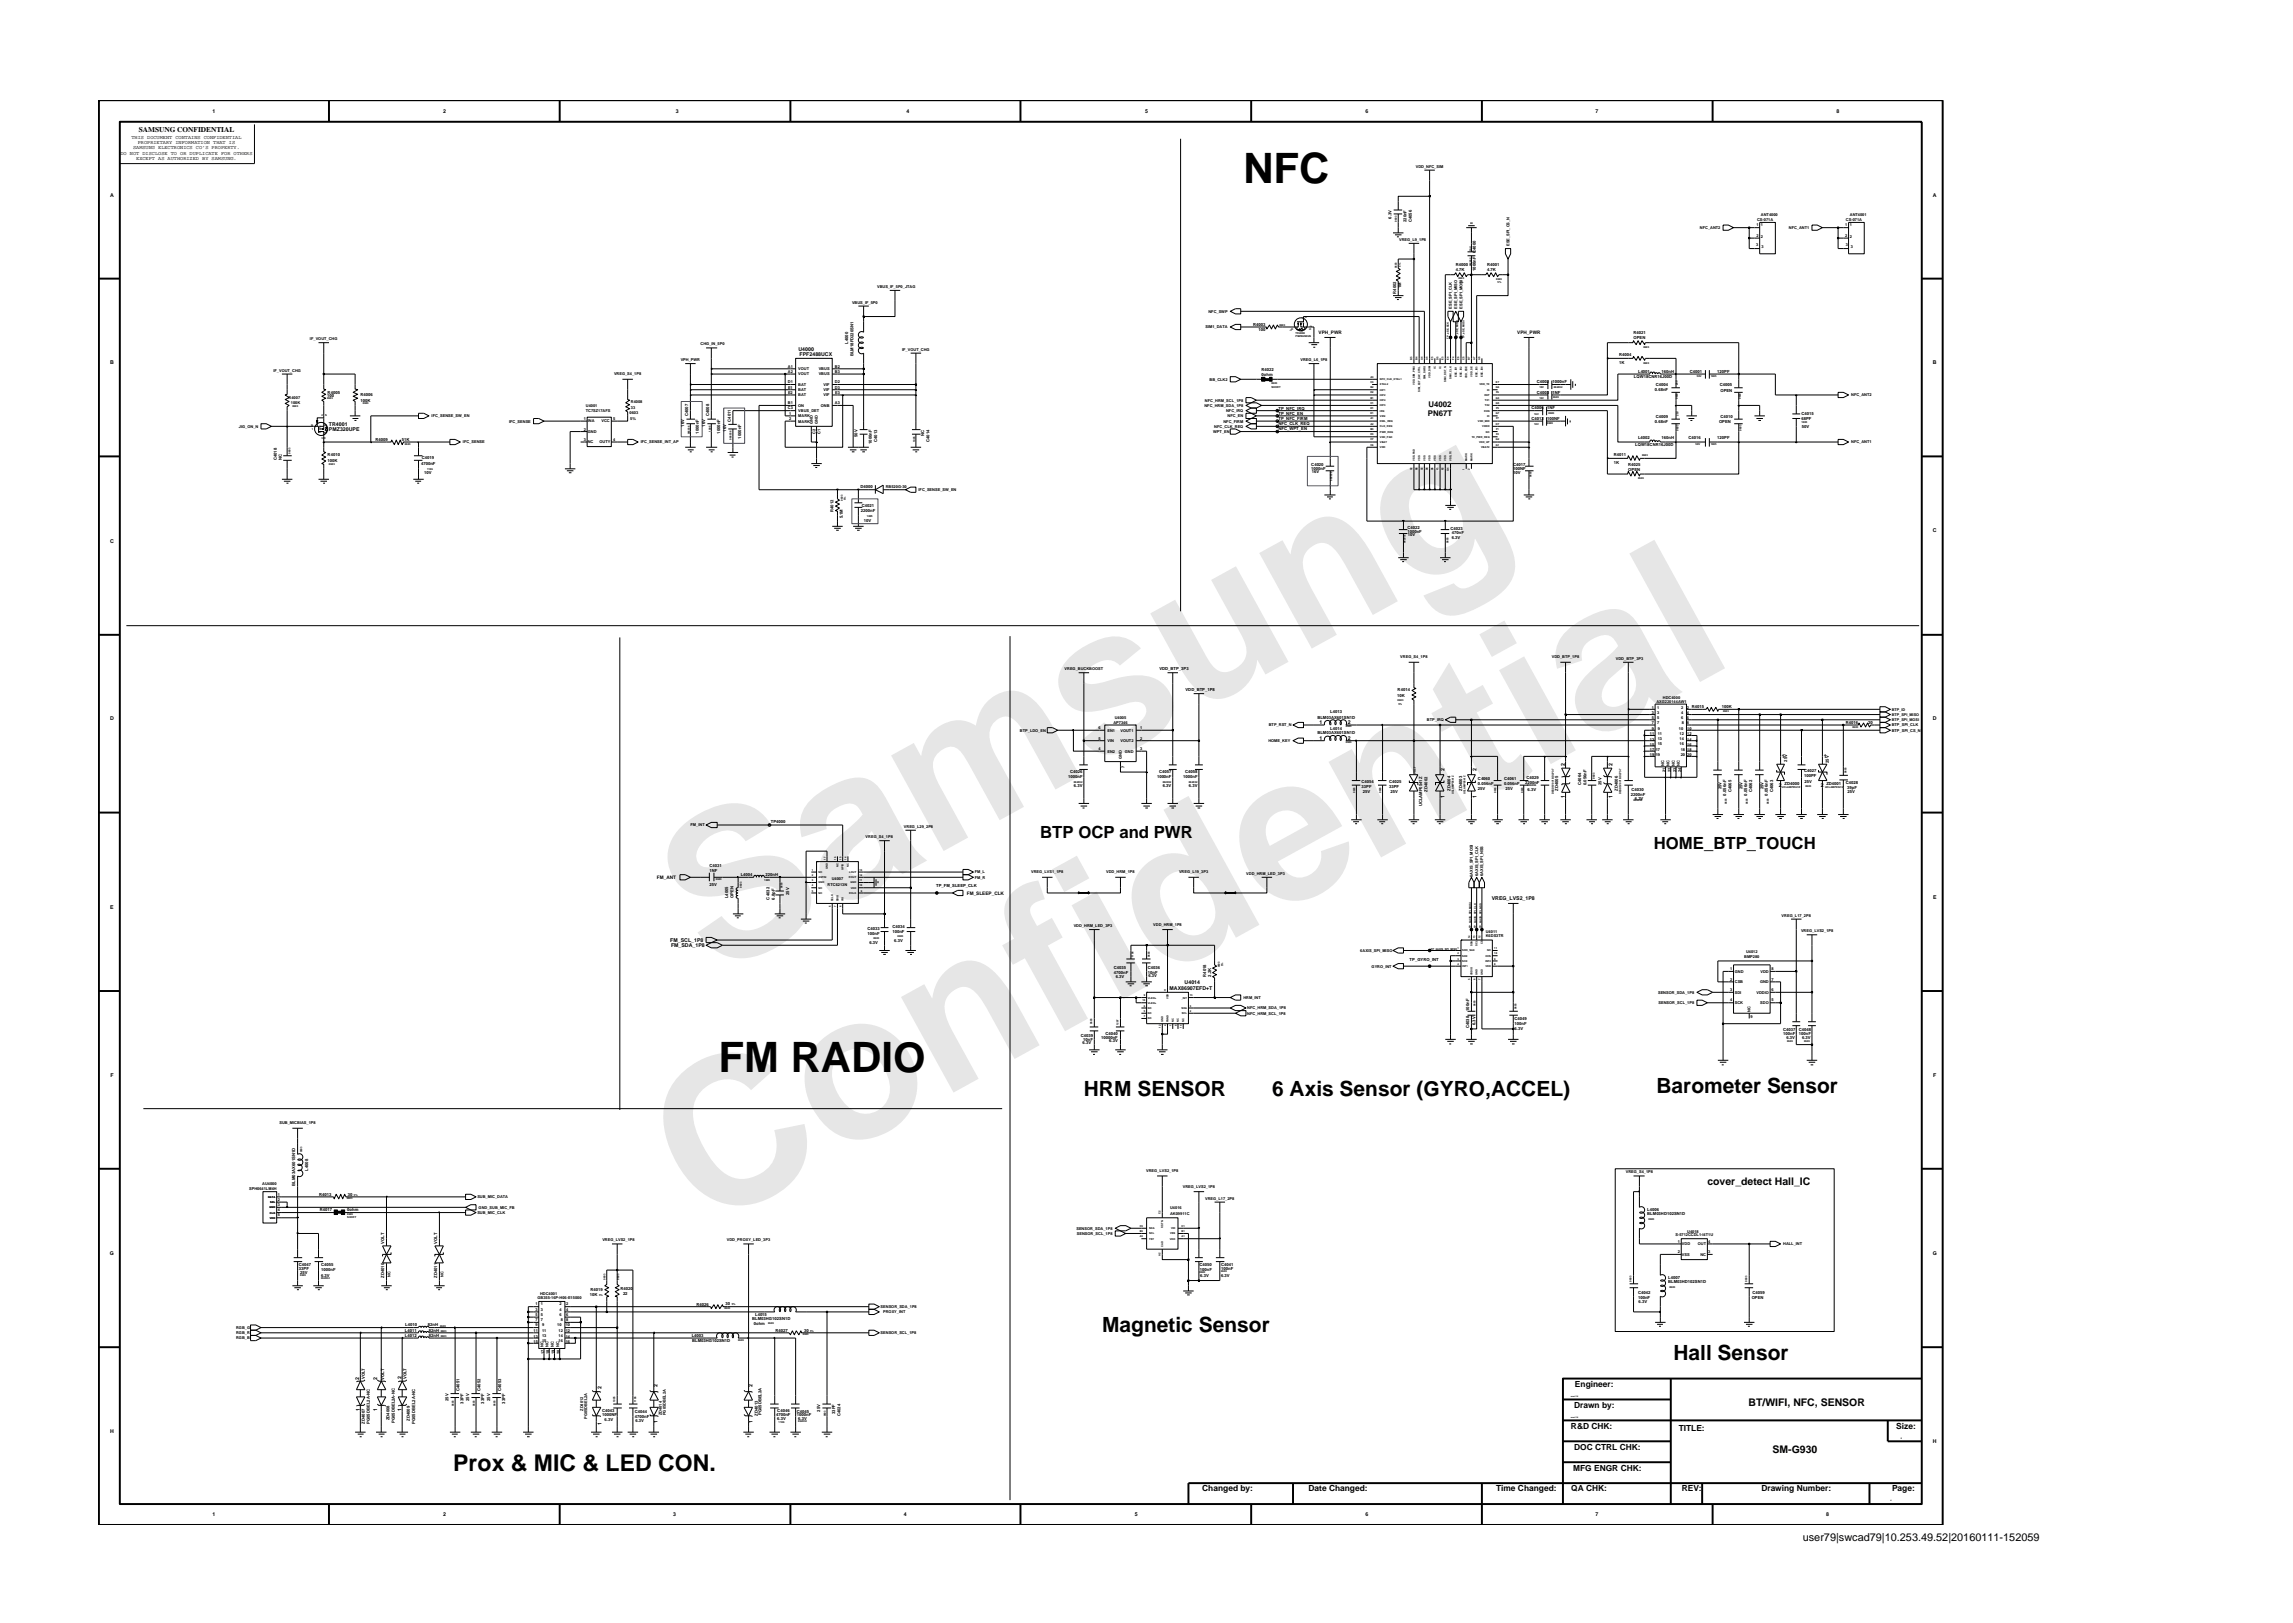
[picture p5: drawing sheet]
<svg xmlns="http://www.w3.org/2000/svg" width="297mm" height="210mm" viewBox="0 0 297 210" stroke-linecap="round" stroke-linejoin="round" font-family="sans-serif">
<defs><g id="words">
<g font-size="26.5" fill="#e6e6e6">
<text x="92.4" y="126.7" transform="rotate(-29 92.4 126.7)">Samsung</text>
<text x="91.1" y="159.4" transform="rotate(-29 91.1 159.4)">Confidential</text>
</g>
<g font-size="5.4">
<text x="161.1" y="23.7">NFC</text>
<text x="93.1" y="138.9">FM RADIO</text>
</g>
<text font-size="3" x="58.7" y="190.5">Prox &amp; MIC &amp; LED CON.</text>
<g font-size="2.7">
<text x="140.4" y="141.9">HRM SENSOR</text>
<text x="164.8" y="141.9">6 Axis Sensor (GYRO,ACCEL)</text>
<text x="214.6" y="141.6">Barometer Sensor</text>
<text x="142.8" y="172.5">Magnetic Sensor</text>
<text x="216.8" y="176.2">Hall Sensor</text>
</g>
<g font-size="2.2">
<text x="134.7" y="108.5">BTP OCP and PWR</text>
<text x="214.2" y="110">HOME_BTP_TOUCH</text>
</g>
<g font-size="1.4">
<text x="221.2" y="153.5">cover_detect Hall_IC</text>
<text x="226.5" y="182.1">BT/WIFI, NFC, SENSOR</text>
<text x="229.6" y="188.2">SM-G930</text>
<text x="233.5" y="199.7">user79|swcad79|10.253.49.52|20160111-152059</text>
</g>
<g font-size="1.1">
<text x="204" y="179.7">Engineer:</text>
<text x="203.5" y="185.1">R&amp;D CHK:</text>
<text x="203.9" y="182.4">Drawn by:</text>
<text x="217.5" y="185.4">TITLE:</text>
<text x="245.6" y="185.1">Size:</text>
<text x="203.8" y="190.5">MFG ENGR CHK:</text>
<text x="203.9" y="187.8">DOC CTRL CHK:</text>
<text x="155.7" y="193.2">Changed by:</text>
<text x="169.5" y="193.2">Date Changed:</text>
<text x="193.8" y="193.2">Time Changed:</text>
<text x="203.5" y="193.2">QA CHK:</text>
<text x="217.8" y="193.2">REV:</text>
<text x="228.2" y="193.2">Drawing Number:</text>
<text x="245.1" y="193.2">Page:</text>
</g>
<g font-size="1">
<text x="18" y="17.1">SAMSUNG CONFIDENTIAL</text>
<text x="185" y="53.9">PN67T</text>
<text x="185" y="52.7">U4002</text>
</g>
<g font-size=".7">
<text x="17" y="18">THIS DOCUMENT CONTAINS CONFIDENTIAL</text>
<text x="27.5" y="14.7">1</text>
<text x="57.4" y="14.7">2</text>
<text x="87.6" y="14.7">3</text>
<text x="117.4" y="14.7">4</text>
<text x="148.3" y="14.7">5</text>
<text x="176.9" y="14.7">6</text>
<text x="206.7" y="14.7">7</text>
<text x="237.9" y="14.7">8</text>
<text x="15.6" y="20">DO NOT DISCLOSE TO OR DUPLICATE FOR OTHERS</text>
<text x="17.2" y="19.4">SAMSUNG ELECTRONICS CO’S PROPERTY.</text>
<text x="17.6" y="20.7">EXCEPT AS AUTHORIZED BY SAMSUNG.</text>
<text x="17.8" y="18.7">PROPRIETARY INFORMATION THAT IS</text>
<text x="14.3" y="25.5">A</text>
<text x="250.4" y="25.5">A</text>
<text x="14.3" y="47.2">B</text>
<text x="103.4" y="45.5">U4000</text>
<text x="103.6" y="46.2">FPF2488UCX</text>
<text x="250.4" y="47.2">B</text>
<text x="42.6" y="55.2">TR4001</text>
<text x="42.6" y="55.9">PMZ320UPE</text>
<text x="14.3" y="70.3">C</text>
<text x="250.4" y="68.9">C</text>
<text x="14.3" y="93.3">D</text>
<text x="170.9" y="93.8">1</text>
<text x="170.9" y="95.9">1</text>
<text x="174.6" y="95.9">2</text>
<text x="174.6" y="93.8">2</text>
<text x="250.4" y="93.3">D</text>
<text x="187.1" y="99.9" transform="rotate(-90 187.1 99.9)">2</text>
<text x="191.3" y="99.9" transform="rotate(-90 191.3 99.9)">2</text>
<text x="202.7" y="99.2" transform="rotate(-90 202.7 99.2)">2</text>
<text x="208.9" y="99.2" transform="rotate(-90 208.9 99.2)">2</text>
<text x="230.5" y="102">2</text>
<text x="230.8" y="98.2">1</text>
<text x="235.9" y="102">2</text>
<text x="236.2" y="98.2">1</text>
<text x="187.1" y="103.3" transform="rotate(-90 187.1 103.3)">1</text>
<text x="191.3" y="103.3" transform="rotate(-90 191.3 103.3)">1</text>
<text x="202.7" y="103.3" transform="rotate(-90 202.7 103.3)">1</text>
<text x="208.9" y="103.3" transform="rotate(-90 208.9 103.3)">1</text>
<text x="14.3" y="117.8">E</text>
<text x="193.2" y="116.6">VREG_LVS2_1P8</text>
<text x="250.4" y="116.4">E</text>
<text x="86.8" y="122">FM_SCL_1P8</text>
<text x="86.9" y="122.7">FM_SDA_1P8</text>
<text x="151.5" y="128.3">MAX86907EFD+T</text>
<text x="153.5" y="127.4">U4014</text>
<text x="14.3" y="139.5">F</text>
<text x="250.4" y="139.5">F</text>
<text x="14.2" y="162.6">G</text>
<text x="250.4" y="162.6">G</text>
<text x="46.5" y="178.8" transform="rotate(-90 46.5 178.8)">2</text>
<text x="48.9" y="178.7" transform="rotate(-90 48.9 178.7)">2</text>
<text x="52" y="178.6" transform="rotate(-90 52 178.6)">2</text>
<text x="77.9" y="180" transform="rotate(-90 77.9 180)">2</text>
<text x="85.2" y="179.6" transform="rotate(-90 85.2 179.6)">2</text>
<text x="97.5" y="179.6" transform="rotate(-90 97.5 179.6)">2</text>
<text x="14.3" y="185.6">H</text>
<text x="46.6" y="182.7" transform="rotate(-90 46.6 182.7)">1</text>
<text x="48.9" y="182.8" transform="rotate(-90 48.9 182.8)">1</text>
<text x="52" y="182.7" transform="rotate(-90 52 182.7)">1</text>
<text x="77.9" y="184.6" transform="rotate(-90 77.9 184.6)">1</text>
<text x="85.2" y="184.3" transform="rotate(-90 85.2 184.3)">1</text>
<text x="97.5" y="184.3" transform="rotate(-90 97.5 184.3)">1</text>
<text x="250.4" y="187">H</text>
<text x="27.5" y="196.4">1</text>
<text x="57.4" y="196.4">2</text>
<text x="87.2" y="196.4">3</text>
<text x="117.1" y="196.4">4</text>
<text x="147" y="196.4">5</text>
<text x="176.9" y="196.4">6</text>
<text x="206.7" y="196.4">7</text>
<text x="236.6" y="196.4">8</text>
</g>
<g font-size=".6">
<text x="170.8" y="43.3">VPH_PWR</text>
<text x="196.6" y="43.3">VPH_PWR</text>
<text x="85.1" y="113.9">FM_ANT</text>
<text x="125.2" y="115.9">FM_SLEEP_CLK</text>
</g>
<g font-size=".5">
<text x="183.4" y="21.7">VDD_NFC_SIM</text>
<text x="180.3" y="28.3" transform="rotate(-90 180.3 28.3)">6.3V</text>
<text x="182.2" y="28.8" transform="rotate(-90 182.2 28.8)">220nF</text>
<text x="182.9" y="28.8" transform="rotate(-90 182.9 28.8)">C4056</text>
<text x="220.2" y="29.7">NFC_ANT2</text>
<text x="227.5" y="29.3">1 1</text>
<text x="227.6" y="28.6">CS-071A</text>
<text x="228.1" y="28">ANT4000</text>
<text x="231.7" y="29.7">NFC_ANT1</text>
<text x="239" y="29.3">1 1</text>
<text x="239.1" y="28.6">CS-071A</text>
<text x="239.6" y="28">ANT4001</text>
<text x="181.2" y="31.2">VREG_L9_1P8</text>
<text x="188.6" y="34.5">R4000</text>
<text x="188.6" y="35.2">4.7K</text>
<text x="191.2" y="35.1" transform="rotate(-90 191.2 35.1)">1000nF</text>
<text x="191.2" y="32.8" transform="rotate(-90 191.2 32.8)">C4000</text>
<text x="192.6" y="34.5">R4001</text>
<text x="192.6" y="35.2">4.7K</text>
<text x="195.5" y="31.9" transform="rotate(-90 195.5 31.9)">ESE_SPI_CS_N</text>
<text x="227.5" y="31.9">3</text>
<text x="227.5" y="30.7">2</text>
<text x="228.1" y="30.8">2</text>
<text x="228.2" y="32.1">3</text>
<text x="239" y="30.7">2</text>
<text x="239.1" y="31.9">3</text>
<text x="239.6" y="30.8">2</text>
<text x="239.8" y="32.1">3</text>
<text x="110.4" y="39.3">VBUS_IF_5P0</text>
<text x="113.6" y="37.3">VBUS_IF_5P0_JTAG</text>
<text x="156.5" y="40.5">NFC_SWP</text>
<text x="180.8" y="38" transform="rotate(-90 180.8 38)">R4002</text>
<text x="181.5" y="37.4" transform="rotate(-90 181.5 37.4)">1M</text>
<text x="188.1" y="40" transform="rotate(-90 188.1 40)">ESE_SPI_CLK</text>
<text x="188.8" y="40" transform="rotate(-90 188.8 40)">ESE_SPI_MISO</text>
<text x="189.4" y="40" transform="rotate(-90 189.4 40)">ESE_SPI_MOSI</text>
<text x="40.2" y="44.1">IF_VOUT_CHG</text>
<text x="88.2" y="46.8">VPH_PWR</text>
<text x="90.8" y="44.7">CHG_IN_5P0</text>
<text x="102.1" y="47.6">A1</text>
<text x="103.4" y="48">VOUT</text>
<text x="106.1" y="48">VBUS</text>
<text x="108.2" y="47.6">B2</text>
<text x="109.9" y="44.6" transform="rotate(-90 109.9 44.6)">L4000</text>
<text x="110.5" y="46.1" transform="rotate(-90 110.5 46.1)">BLM18FD220SN1</text>
<text x="116.9" y="45.4">IF_VOUT_CHG</text>
<text x="156.1" y="42.5">SIM1_DATA</text>
<text x="162.3" y="42.2">R4003</text>
<text x="163" y="42.9">100</text>
<text x="168.5" y="46.8">VREG_L6_1P8</text>
<text x="209.7" y="46.1">R4004</text>
<text x="209.7" y="47.1">1K</text>
<text x="211.6" y="44">OPEN</text>
<text x="211.6" y="43.3">R4021</text>
<text x="35.4" y="48.1">IF_VOUT_CHG</text>
<text x="37.4" y="51.7">R4007</text>
<text x="37.7" y="52.4">100K</text>
<text x="42.4" y="51.4">100</text>
<text x="42.4" y="51">R4005</text>
<text x="46.7" y="52">100K</text>
<text x="46.7" y="51.3">R4006</text>
<text x="75.9" y="52.7">U4001</text>
<text x="75.9" y="53.4">TC7SZ17AFS</text>
<text x="79.5" y="48.6">VREG_S4_1P8</text>
<text x="81.6" y="53.6">0603</text>
<text x="81.7" y="52.3">R4008</text>
<text x="81.7" y="52.9">33</text>
<text x="89.2" y="54" transform="rotate(-90 89.2 54)">C4007</text>
<text x="91.9" y="54" transform="rotate(-90 91.9 54)">C4008</text>
<text x="102.1" y="52.4">B1</text>
<text x="102.1" y="53">C3</text>
<text x="102.1" y="49.7">D1</text>
<text x="102.1" y="48.3">A2</text>
<text x="102.1" y="50.3">E1</text>
<text x="102.1" y="51">E2</text>
<text x="102.2" y="53.7">1</text>
<text x="103.4" y="50.7">BAT</text>
<text x="103.4" y="51.4">BAT</text>
<text x="103.4" y="52.7">ON</text>
<text x="103.4" y="53.4">VBUS_DET</text>
<text x="103.4" y="50">BAT</text>
<text x="103.4" y="48.6">VOUT</text>
<text x="106.1" y="48.6">VBUS</text>
<text x="106.3" y="52.7">ONB</text>
<text x="106.7" y="50.7">VIF</text>
<text x="106.7" y="51.4">VIF</text>
<text x="106.7" y="50">VIF</text>
<text x="108.2" y="49.7">D2</text>
<text x="108.2" y="50.3">D3</text>
<text x="108.2" y="52.4">A3</text>
<text x="108.2" y="48.3">B3</text>
<text x="108.2" y="51">E3</text>
<text x="156" y="52.7">NFC_HRM_SDA_1P8</text>
<text x="156.1" y="52">NFC_HRM_SCL_1P8</text>
<text x="156.7" y="49.3">BB_CLK2</text>
<text x="158.8" y="53.4">NFC_IRQ</text>
<text x="163.4" y="48">R4022</text>
<text x="163.4" y="48.7">0ohm</text>
<text x="165.6" y="53.1">TP_NFC_IRQ</text>
<text x="165.6" y="53.7">TP_NFC_EN</text>
<text x="198.4" y="53">C4006</text>
<text x="199.1" y="49.6">C4002</text>
<text x="199.1" y="51">C4003</text>
<text x="200.4" y="53">1NF</text>
<text x="201.1" y="49.6">1000nF</text>
<text x="201.1" y="51">1NF</text>
<text x="211.7" y="49">LQW18CNR16J00D</text>
<text x="212.2" y="48.3">L4001</text>
<text x="214.4" y="50.7">0.68nF</text>
<text x="214.5" y="50">C4004</text>
<text x="215.3" y="48.3">160nH</text>
<text x="218.9" y="48.3">C4001</text>
<text x="222.5" y="48.3">120PF</text>
<text x="222.8" y="50">C4005</text>
<text x="222.9" y="50.8">OPEN</text>
<text x="233.4" y="53.8">C4015</text>
<text x="239.8" y="51.4">NFC_ANT2</text>
<text x="31" y="55.4">JIG_ON_N</text>
<text x="35.8" y="59.6" transform="rotate(-90 35.8 59.6)">C4018</text>
<text x="36.5" y="59.6" transform="rotate(-90 36.5 59.6)">NC</text>
<text x="42.4" y="59.8">100K</text>
<text x="42.4" y="59.1">R4010</text>
<text x="48.6" y="57.1">R4009</text>
<text x="52" y="57.1">51K</text>
<text x="54.6" y="59.5">C4019</text>
<text x="55.9" y="54.1">IFC_SENSE_SW_EN</text>
<text x="60" y="57.4">IFC_SENSE</text>
<text x="66" y="54.7">IFC_SENSE</text>
<text x="75.6" y="55.8">2</text>
<text x="75.6" y="54.5">1</text>
<text x="75.6" y="57.2">3</text>
<text x="76.1" y="56.1">GND</text>
<text x="76.1" y="54.7">INA</text>
<text x="76.1" y="57.4">NC</text>
<text x="77.7" y="57.4">OUTY</text>
<text x="77.9" y="54.7">VCC</text>
<text x="79.4" y="57.1">4</text>
<text x="79.4" y="54.4">5</text>
<text x="81.6" y="54.4">5%</text>
<text x="83" y="57.4">IFC_SENSE_INT_AP</text>
<text x="88.6" y="55.3" transform="rotate(-90 88.6 55.3)">16V</text>
<text x="90.5" y="56.2" transform="rotate(-90 90.5 56.2)">1000nF</text>
<text x="91.4" y="55.3" transform="rotate(-90 91.4 55.3)">16V</text>
<text x="93.3" y="56.2" transform="rotate(-90 93.3 56.2)">1000nF</text>
<text x="94.1" y="55.9" transform="rotate(-90 94.1 55.9)">16V</text>
<text x="94.7" y="54.6" transform="rotate(-90 94.7 54.6)">C4011</text>
<text x="96" y="56.8" transform="rotate(-90 96 56.8)">1000nF</text>
<text x="102.2" y="54.4">2</text>
<text x="103.4" y="54.1">MARK</text>
<text x="103.4" y="54.7">MARK</text>
<text x="105.3" y="54.9" transform="rotate(-90 105.3 54.9)">GND</text>
<text x="105.6" y="56.2" transform="rotate(-90 105.6 56.2)">C2</text>
<text x="106" y="54.9" transform="rotate(-90 106 54.9)">GND</text>
<text x="106.3" y="56.2" transform="rotate(-90 106.3 56.2)">C1</text>
<text x="111.1" y="56.6" transform="rotate(-90 111.1 56.6)">50V</text>
<text x="112.9" y="57.5" transform="rotate(-90 112.9 57.5)">1000nF</text>
<text x="113.6" y="57.3" transform="rotate(-90 113.6 57.3)">C4013</text>
<text x="119.7" y="56.4" transform="rotate(-90 119.7 56.4)">NC</text>
<text x="120.4" y="57.3" transform="rotate(-90 120.4 57.3)">C4014</text>
<text x="157.2" y="56.1">WPT_EN</text>
<text x="157.3" y="55.4">NFC_CLK_REQ</text>
<text x="158.5" y="54.7">NFC_FIRM</text>
<text x="159" y="54.1">NFC_EN</text>
<text x="165.6" y="55.7">NFC_WPT_EN</text>
<text x="165.6" y="55.1">NFC_CLK_REQ</text>
<text x="165.6" y="54.4">TP_NFC_FIRM</text>
<text x="198.4" y="54.4">C4012</text>
<text x="200.4" y="54.4">100NF</text>
<text x="209.1" y="59.1">R4011</text>
<text x="211.8" y="57.8">LQW18CNR16J00D</text>
<text x="212.2" y="56.9">L4002</text>
<text x="214.4" y="54.8">0.68nF</text>
<text x="214.5" y="54.1">C4009</text>
<text x="215.3" y="56.9">160nH</text>
<text x="218.7" y="56.9">C4016</text>
<text x="222.5" y="56.9">120PF</text>
<text x="222.7" y="54.8">OPEN</text>
<text x="222.9" y="54.2">C4010</text>
<text x="233.4" y="54.5">68PF</text>
<text x="233.4" y="55.5">50V</text>
<text x="239.8" y="57.4">NFC_ANT1</text>
<text x="54.5" y="60.3">4700nF</text>
<text x="54.9" y="61.5">10V</text>
<text x="111.5" y="63.3">D4000</text>
<text x="111.6" y="65.7">C4021</text>
<text x="114.7" y="63.3">RB520G-30</text>
<text x="119" y="63.6">IFC_SENSE_SW_EN</text>
<text x="169.9" y="60.9">1000nF</text>
<text x="169.9" y="60.4">C4020</text>
<text x="169.9" y="61.3">16V</text>
<text x="196" y="60.4">C4017</text>
<text x="196" y="60.9">100NF</text>
<text x="196" y="61.4">10V</text>
<text x="209.1" y="60.1">1K</text>
<text x="210.9" y="61">OPEN</text>
<text x="210.9" y="60.3">R4025</text>
<text x="108" y="66.3" transform="rotate(-90 108 66.3)">R4012</text>
<text x="109.2" y="67.2" transform="rotate(-90 109.2 67.2)">5.1M</text>
<text x="111.5" y="66.4">2200nF</text>
<text x="111.9" y="67.6">10V</text>
<text x="182.3" y="69">1000nF</text>
<text x="182.3" y="68.5">C4022</text>
<text x="182.4" y="69.4">10V</text>
<text x="187.9" y="68.7">C4023</text>
<text x="188.1" y="69.9">6.3V</text>
<text x="188.1" y="69.2">470nF</text>
<text x="137.9" y="86.8">VREG_BUCKBOOST</text>
<text x="150.2" y="86.8">VDD_BTP_3P3</text>
<text x="153.6" y="89.5">VDD_BTP_1P8</text>
<text x="181.1" y="89.6">R4014</text>
<text x="181.4" y="85.3">VREG_S4_1P8</text>
<text x="201" y="85.3">VDD_BTP_1P8</text>
<text x="209.3" y="85.5">VDD_BTP_3P3</text>
<text x="132.1" y="94.8">BTP_LDO_EN</text>
<text x="142.3" y="95.8">5</text>
<text x="142.3" y="94.4">6</text>
<text x="143.5" y="94.8">EN1</text>
<text x="144.2" y="93.8">AP7346</text>
<text x="144.4" y="93.2">U4005</text>
<text x="145.1" y="94.8">VOUT1</text>
<text x="147.7" y="94.4">1</text>
<text x="147.7" y="95.8">2</text>
<text x="164.4" y="94.1">BTP_RST_N</text>
<text x="170.7" y="93.1">BLM03AX601SN1D</text>
<text x="170.7" y="95.1">BLM03AX601SN1D</text>
<text x="172.3" y="92.4">L4013</text>
<text x="172.3" y="94.6">L4014</text>
<text x="181" y="90.3">10K</text>
<text x="184.9" y="93.4">BTP_IRQ</text>
<text x="213.7" y="95.2">11</text>
<text x="213.7" y="96">13</text>
<text x="214" y="93.8">7</text>
<text x="214" y="94.5">9</text>
<text x="214" y="92.5">3</text>
<text x="214" y="93.2">5</text>
<text x="214" y="91.8">1</text>
<text x="214.6" y="91">AXG220144AW1</text>
<text x="214.7" y="93.8">7</text>
<text x="214.7" y="92.5">3</text>
<text x="214.7" y="93.2">5</text>
<text x="214.7" y="91.8">1</text>
<text x="214.7" y="94.5">9</text>
<text x="214.7" y="95.2">11</text>
<text x="214.7" y="95.9">13</text>
<text x="215.4" y="90.5">HDC4000</text>
<text x="217.5" y="94.5">10</text>
<text x="217.6" y="95.2">12</text>
<text x="217.6" y="95.9">14</text>
<text x="217.8" y="91.8">2</text>
<text x="217.8" y="92.5">4</text>
<text x="217.8" y="93.2">6</text>
<text x="217.8" y="93.8">8</text>
<text x="218.5" y="93.8">8</text>
<text x="218.5" y="91.8">2 R4015</text>
<text x="218.5" y="92.5">4</text>
<text x="218.5" y="93.2">6</text>
<text x="218.6" y="94.5">10</text>
<text x="218.6" y="95.2">12</text>
<text x="218.6" y="96">14</text>
<text x="223" y="91.7">100K</text>
<text x="239.1" y="93.8">R4016</text>
<text x="242" y="93.8">20</text>
<text x="245.1" y="92.7">BTP_SPI_MISO</text>
<text x="245.1" y="93.4">BTP_SPI_MOSI</text>
<text x="245.1" y="94.1">BTP_SPI_CLK</text>
<text x="245.1" y="94.8">BTP_SPI_CS_N</text>
<text x="245.1" y="92.1">BTP_ID</text>
<text x="138.4" y="100.8">1000nF</text>
<text x="138.6" y="100.1">C4026</text>
<text x="139.1" y="101.9">6.3V</text>
<text x="142.3" y="97.2">4</text>
<text x="143.5" y="97.5">EN2</text>
<text x="143.5" y="96.1">VIN</text>
<text x="145.1" y="96.1">VOUT2</text>
<text x="145.3" y="98.3" transform="rotate(-90 145.3 98.3)">GND</text>
<text x="145.7" y="99.5" transform="rotate(-90 145.7 99.5)">7</text>
<text x="145.7" y="97.5">GND</text>
<text x="147.7" y="97.2">3</text>
<text x="149.9" y="100.8">1000nF</text>
<text x="150.2" y="100.1">C4057</text>
<text x="150.6" y="101.9">6.3V</text>
<text x="153.3" y="100.8">1000nF</text>
<text x="153.5" y="100.1">C4058</text>
<text x="154" y="101.9">6.3V</text>
<text x="164.3" y="96.1">HOME_KEY</text>
<text x="176.4" y="101.4">C4054</text>
<text x="179.9" y="101.4">C4025</text>
<text x="191.5" y="101">C4060</text>
<text x="191.5" y="101.7">0.056nF</text>
<text x="194.8" y="101.7">0.056nF</text>
<text x="194.8" y="101">C4061</text>
<text x="197.6" y="101.5">2200nF</text>
<text x="197.7" y="101">C4029</text>
<text x="204.8" y="101.7" transform="rotate(-90 204.8 101.7)">C4064</text>
<text x="205.5" y="101.7" transform="rotate(-90 205.5 101.7)">0.056nF</text>
<text x="207.5" y="101.7" transform="rotate(-90 207.5 101.7)">25V</text>
<text x="213.7" y="97.9">19</text>
<text x="213.7" y="96.6">15</text>
<text x="213.7" y="97.3">17 17</text>
<text x="214.5" y="98">19</text>
<text x="214.7" y="96.5">15</text>
<text x="215.6" y="99.3" transform="rotate(-90 215.6 99.3)">NC</text>
<text x="215.8" y="100" transform="rotate(-90 215.8 100)">21</text>
<text x="216.3" y="99.3" transform="rotate(-90 216.3 99.3)">NC</text>
<text x="216.4" y="100" transform="rotate(-90 216.4 100)">22</text>
<text x="216.9" y="99.3" transform="rotate(-90 216.9 99.3)">NC</text>
<text x="217.1" y="100" transform="rotate(-90 217.1 100)">23</text>
<text x="217.6" y="96.5">16</text>
<text x="217.6" y="99.3" transform="rotate(-90 217.6 99.3)">NC</text>
<text x="217.7" y="98">20 20</text>
<text x="217.7" y="97.3">18</text>
<text x="217.8" y="100" transform="rotate(-90 217.8 100)">24</text>
<text x="218.6" y="97.3">18</text>
<text x="218.6" y="96.6">16</text>
<text x="231.2" y="101.7">ZD4000</text>
<text x="231.5" y="98.7" transform="rotate(-90 231.5 98.7)">25V</text>
<text x="233.7" y="100">C4027</text>
<text x="233.7" y="100.7">100PF</text>
<text x="233.8" y="101.4">25V</text>
<text x="236.6" y="101.7">ZD4001</text>
<text x="236.9" y="98.8" transform="rotate(-90 236.9 98.8)">25V</text>
<text x="239.1" y="101.5">C4028</text>
<text x="89.5" y="107.1">FM_INT</text>
<text x="99.9" y="106.6">TP4000</text>
<text x="117.1" y="107.2">VREG_L29_2P8</text>
<text x="176.4" y="102.1">33PF</text>
<text x="176.6" y="102.7">25V</text>
<text x="179.9" y="102.1">33PF</text>
<text x="180.1" y="102.7">25V</text>
<text x="184.2" y="104.5" transform="rotate(-90 184.2 104.5)">UCLAMP0541Z</text>
<text x="184.9" y="102.5" transform="rotate(-90 184.9 102.5)">ZD4002</text>
<text x="187.9" y="102.5" transform="rotate(-90 187.9 102.5)">ZD4004</text>
<text x="189.4" y="102.5" transform="rotate(-90 189.4 102.5)">ZD4003</text>
<text x="191.5" y="102.4">25V</text>
<text x="195" y="102.4">25V</text>
<text x="197.9" y="102.5">6.3V</text>
<text x="201.8" y="102.5" transform="rotate(-90 201.8 102.5)">ZD4005</text>
<text x="209.6" y="102.5" transform="rotate(-90 209.6 102.5)">ZD4006</text>
<text x="211.3" y="103.1">2200nF</text>
<text x="211.4" y="102.5">C4030</text>
<text x="211.8" y="103.6">6.3V</text>
<text x="223" y="102.3" transform="rotate(-90 223 102.3)">25V</text>
<text x="223.6" y="103.1" transform="rotate(-90 223.6 103.1)">0.056nF</text>
<text x="224.3" y="102.6" transform="rotate(-90 224.3 102.6)">C4065</text>
<text x="225.7" y="102.3" transform="rotate(-90 225.7 102.3)">25V</text>
<text x="226.3" y="103.1" transform="rotate(-90 226.3 103.1)">0.056nF</text>
<text x="227" y="102.6" transform="rotate(-90 227 102.6)">C4062</text>
<text x="228.4" y="102.3" transform="rotate(-90 228.4 102.3)">25V</text>
<text x="229" y="103.1" transform="rotate(-90 229 103.1)">0.056nF</text>
<text x="229.7" y="102.6" transform="rotate(-90 229.7 102.6)">C4063</text>
<text x="239.3" y="102.2">39pF</text>
<text x="239.3" y="102.8">25V</text>
<text x="91.9" y="113">1NF</text>
<text x="91.9" y="112.3">C4031</text>
<text x="96" y="113.5">L4004</text>
<text x="99.2" y="113.5">220nH</text>
<text x="107.7" y="114">U4007</text>
<text x="112.1" y="108.6">VREG_S4_1P8</text>
<text x="126.3" y="113.8">FM_R</text>
<text x="126.3" y="113.2">FM_L</text>
<text x="133.6" y="113.2">VREG_LVS1_1P8</text>
<text x="143.3" y="113.2">VDD_HRM_1P8</text>
<text x="152.7" y="113.2">VREG_L19_3P3</text>
<text x="161.4" y="113.3">VDD_HRM_LED_3P3</text>
<text x="190.8" y="113.6" transform="rotate(-90 190.8 113.6)">6AXIS_SPI_MOSI</text>
<text x="191.5" y="113.5" transform="rotate(-90 191.5 113.5)">6AXIS_SPI_CLK</text>
<text x="192.2" y="113.5" transform="rotate(-90 192.2 113.5)">6AXIS_SPI_NSS</text>
<text x="91.9" y="114.8">25V</text>
<text x="94.3" y="116.4" transform="rotate(-90 94.3 116.4)">L4005</text>
<text x="95" y="116.4" transform="rotate(-90 95 116.4)">OPEN</text>
<text x="99.7" y="116.5" transform="rotate(-90 99.7 116.5)">C4032</text>
<text x="100.4" y="116.5" transform="rotate(-90 100.4 116.5)">6.8pF</text>
<text x="102.2" y="115.9" transform="rotate(-90 102.2 115.9)">25V</text>
<text x="107.2" y="114.8">RTC6213N</text>
<text x="121.3" y="114.9">TP_FM_SLEEP_CLK</text>
<text x="149.4" y="119.9">VDD_HRM_1P8</text>
<text x="230.8" y="118.7">VREG_L17_2P8</text>
<text x="112.4" y="120.4">C4033</text>
<text x="112.4" y="121.1">100nF</text>
<text x="112.6" y="122.3">6.3V</text>
<text x="115.6" y="120.3">C4034</text>
<text x="115.6" y="120.9">100nF</text>
<text x="115.8" y="122">6.3V</text>
<text x="139.1" y="120.1">VDD_HRM_LED_3P3</text>
<text x="144.3" y="125.5">C4035</text>
<text x="148.7" y="125.5">C4036</text>
<text x="176.2" y="123.3">6AXIS_SPI_MISO</text>
<text x="177.7" y="125.4">GYRO_INT</text>
<text x="182.6" y="124.5">TP_GYRO_INT</text>
<text x="192.5" y="121.4">K6DS3TR</text>
<text x="192.5" y="120.9">U4011</text>
<text x="224.1" y="125.7">1</text>
<text x="225.9" y="124.1">BMP280</text>
<text x="226.2" y="123.5">U4012</text>
<text x="229.5" y="125.7">8</text>
<text x="233.3" y="120.8">VREG_LVS2_1P8</text>
<text x="144.3" y="126.2">4700nF</text>
<text x="144.5" y="126.7">6.3V</text>
<text x="148.7" y="126.2">10nF</text>
<text x="148.8" y="126.6">6.3V</text>
<text x="156.2" y="126.5" transform="rotate(-90 156.2 126.5)">R4018</text>
<text x="156.9" y="126.5" transform="rotate(-90 156.9 126.5)">2.2K</text>
<text x="161.1" y="129.4">HRM_INT</text>
<text x="161.6" y="131.4">NFC_HRM_SCL_1P8</text>
<text x="161.6" y="130.8">NFC_HRM_SDA_1P8</text>
<text x="190.3" y="131" transform="rotate(-90 190.3 131)">100nF</text>
<text x="214.8" y="128.7">SENSOR_SDA_1P8</text>
<text x="214.8" y="130.1">SENSOR_SCL_1P8</text>
<text x="224.1" y="129.7">4</text>
<text x="224.1" y="128.4">3</text>
<text x="224.1" y="127">2</text>
<text x="224.7" y="130.1">SCK</text>
<text x="224.7" y="128.7">SDI</text>
<text x="224.7" y="127.4">CSB</text>
<text x="224.7" y="126">GND</text>
<text x="226.8" y="131.9">9</text>
<text x="226.8" y="131.1" transform="rotate(-90 226.8 131.1)">NC</text>
<text x="227.5" y="128.7">VDDIO</text>
<text x="228" y="127.4">GND</text>
<text x="228" y="130.1">SDO</text>
<text x="228.1" y="126">VDD</text>
<text x="229.5" y="128.4">6</text>
<text x="229.5" y="129.7">5</text>
<text x="229.5" y="127">7</text>
<text x="140" y="134.3">C4039</text>
<text x="140.2" y="135.2">6.3V</text>
<text x="140.3" y="134.8">10nF</text>
<text x="142.6" y="134.5">10000nF</text>
<text x="143.2" y="134">C4040</text>
<text x="143.7" y="135">6.3V</text>
<text x="190.3" y="133.2" transform="rotate(-90 190.3 133.2)">C4038</text>
<text x="191.1" y="132.8" transform="rotate(-90 191.1 132.8)">6.3V</text>
<text x="196.2" y="132.1">C4049</text>
<text x="196.2" y="132.8">100nF</text>
<text x="196.2" y="133.5">6.3V</text>
<text x="231" y="133.5">C4037</text>
<text x="231" y="134">100nF</text>
<text x="231.4" y="134.6">6.3V</text>
<text x="233" y="134">100nF</text>
<text x="233" y="133.5">C4048</text>
<text x="233.4" y="134.6">6.3V</text>
<text x="36.2" y="145.7">SUB_MICBIAS_1P8</text>
<text x="32.3" y="154.2">SPH0641LM4H</text>
<text x="34" y="153.5">AU4000</text>
<text x="36" y="154.9">1</text>
<text x="36" y="155.6">2</text>
<text x="38.2" y="153.6" transform="rotate(-90 38.2 153.6)">BLM03AX601SN1D</text>
<text x="39.9" y="151.7" transform="rotate(-90 39.9 151.7)">L4008</text>
<text x="41.4" y="154.9">R4013</text>
<text x="45.1" y="154.9">30</text>
<text x="61.8" y="155.2">SUB_MIC_DATA</text>
<text x="148.5" y="151.9">VREG_LVS2_1P8</text>
<text x="153.2" y="153.9">VREG_LVS2_1P8</text>
<text x="156.1" y="155.4">VREG_L17_2P8</text>
<text x="210.6" y="152">VREG_S4_1P8</text>
<text x="36" y="156.2">3</text>
<text x="36" y="157.6">5</text>
<text x="36" y="156.9">4</text>
<text x="41.4" y="156.9">R4017</text>
<text x="45" y="156.9">0ohm</text>
<text x="49.8" y="161.1" transform="rotate(-90 49.8 161.1)">VOLT</text>
<text x="56.6" y="161.1" transform="rotate(-90 56.6 161.1)">VOLT</text>
<text x="61.8" y="157.3">SUB_MIC_CLK</text>
<text x="62" y="156.6">GND_SUB_MIC_FB</text>
<text x="78" y="160.8">VREG_LVS2_1P8</text>
<text x="94.2" y="160.8">VDD_PROXY_LED_3P3</text>
<text x="139.4" y="159.3">SENSOR_SDA_1P8</text>
<text x="139.5" y="160">SENSOR_SCL_1P8</text>
<text x="151.6" y="156.6">U4016</text>
<text x="151.6" y="157.4">AK09911C</text>
<text x="213.4" y="156.9">L4006</text>
<text x="213.4" y="157.5">BLM03HD102SN1D</text>
<text x="217" y="160.2">S-5712CCDL1-I4T1U</text>
<text x="217.3" y="161">1</text>
<text x="217.9" y="161.3">VDD</text>
<text x="218.6" y="159.8">U4018</text>
<text x="219.9" y="161.3">OUT</text>
<text x="221.3" y="161">4</text>
<text x="231" y="161.3">HALL_INT</text>
<text x="38.7" y="164.5">33PF</text>
<text x="38.7" y="164">C4047</text>
<text x="38.9" y="165">25V</text>
<text x="41.6" y="164.7">1000nF</text>
<text x="41.6" y="165.4">6.3V</text>
<text x="41.6" y="164">C4055</text>
<text x="49.8" y="165.6" transform="rotate(-90 49.8 165.6)">ZD4010</text>
<text x="50.6" y="165.4" transform="rotate(-90 50.6 165.4)">NC</text>
<text x="56.6" y="165.6" transform="rotate(-90 56.6 165.6)">ZD4011</text>
<text x="57.5" y="165.4" transform="rotate(-90 57.5 165.4)">NC</text>
<text x="70" y="167.8">HDC4001</text>
<text x="76.4" y="167.9">10K</text>
<text x="76.5" y="167.2">R4019</text>
<text x="80.4" y="167.1">R4020</text>
<text x="80.7" y="167.8">22</text>
<text x="155.4" y="164">C4050</text>
<text x="155.4" y="164.7">100nF</text>
<text x="155.5" y="165.4">6.3V</text>
<text x="158.2" y="164.5">100nF</text>
<text x="158.2" y="165.4">6.3V</text>
<text x="158.2" y="164">C4041</text>
<text x="212.2" y="167.6">C4042</text>
<text x="216.1" y="166.3">BLM03HD102SN1D</text>
<text x="216.1" y="165.7">L4007</text>
<text x="217.3" y="162.3">2</text>
<text x="217.9" y="162.7">VSS</text>
<text x="220.3" y="162.7">NC</text>
<text x="221.3" y="162.3">3</text>
<text x="227" y="167.6">C4059</text>
<text x="30.6" y="172.8">RGB_R</text>
<text x="30.6" y="173.5">RGB_B</text>
<text x="30.6" y="172.2">RGB_G</text>
<text x="52.4" y="172.5">L4011</text>
<text x="52.4" y="173.2">L4012</text>
<text x="52.5" y="171.8">L4010</text>
<text x="55.4" y="171.8">82nH</text>
<text x="55.6" y="172.5">82nH</text>
<text x="55.6" y="173.2">82nH</text>
<text x="69.1" y="172.5">11</text>
<text x="69.1" y="173.3">13</text>
<text x="69.4" y="171.1">7</text>
<text x="69.4" y="171.8">9</text>
<text x="69.4" y="169.8">3</text>
<text x="69.4" y="170.5">5</text>
<text x="69.4" y="169.1">1</text>
<text x="69.6" y="168.3">GB355-16P-H06-E15000</text>
<text x="70" y="171.1">7</text>
<text x="70" y="169.8">3</text>
<text x="70" y="170.5">5</text>
<text x="70" y="169.1">1</text>
<text x="70.2" y="171.8">9</text>
<text x="70.2" y="173.2">13</text>
<text x="70.2" y="173.8">15</text>
<text x="70.2" y="172.5">11</text>
<text x="72.2" y="171.8">10</text>
<text x="72.4" y="173.2">14</text>
<text x="72.4" y="173.8">16</text>
<text x="72.4" y="172.5">12</text>
<text x="72.5" y="169.1">2</text>
<text x="72.5" y="169.8">4</text>
<text x="72.5" y="170.5">6</text>
<text x="72.6" y="171.1">8</text>
<text x="73.3" y="171.8">10</text>
<text x="73.3" y="173.3">14</text>
<text x="73.3" y="172.5">12</text>
<text x="73.3" y="171.1">8</text>
<text x="73.3" y="169.1">2</text>
<text x="73.3" y="169.8">4</text>
<text x="73.3" y="170.5">6</text>
<text x="89.6" y="173.2">L4003</text>
<text x="89.7" y="173.9">BLM03HG102SN1D</text>
<text x="90.2" y="169.1">R4026</text>
<text x="94" y="169.1">30</text>
<text x="97.4" y="171">BLM03HG102SN1D</text>
<text x="97.6" y="171.6">0ohm</text>
<text x="97.8" y="170.5">L4015</text>
<text x="100.5" y="172.5">R4027</text>
<text x="104.2" y="172.5">30</text>
<text x="114.1" y="169.5">SENSOR_SDA_1P8</text>
<text x="114.1" y="172.8">SENSOR_SCL_1P8</text>
<text x="114.4" y="170.1">PROXY_INT</text>
<text x="212.2" y="168.3">100nF</text>
<text x="212.3" y="168.8">6.3V</text>
<text x="226.9" y="168.3">OPEN</text>
<text x="47.2" y="178.7" transform="rotate(-90 47.2 178.7)">VOLT</text>
<text x="49.8" y="178.8" transform="rotate(-90 49.8 178.8)">VOLT</text>
<text x="52.7" y="178.7" transform="rotate(-90 52.7 178.7)">VOLT</text>
<text x="69.1" y="174">15</text>
<text x="70.4" y="174.5" transform="rotate(-90 70.4 174.5)">NC</text>
<text x="70.5" y="175.4" transform="rotate(-90 70.5 175.4)">17</text>
<text x="71.1" y="174.5" transform="rotate(-90 71.1 174.5)">NC</text>
<text x="71.1" y="175.4" transform="rotate(-90 71.1 175.4)">18</text>
<text x="71.7" y="174.5" transform="rotate(-90 71.7 174.5)">NC</text>
<text x="71.8" y="175.4" transform="rotate(-90 71.8 175.4)">19</text>
<text x="72.4" y="174.5" transform="rotate(-90 72.4 174.5)">NC</text>
<text x="72.5" y="175.4" transform="rotate(-90 72.5 175.4)">20</text>
<text x="73.3" y="174">16</text>
<text x="47.2" y="184.4" transform="rotate(-90 47.2 184.4)">ZD4007</text>
<text x="47.9" y="184.5" transform="rotate(-90 47.9 184.5)">PG05DBEL2A-NC</text>
<text x="50.5" y="184" transform="rotate(-90 50.5 184)">ZD4008</text>
<text x="51.1" y="184.3" transform="rotate(-90 51.1 184.3)">PG05DBEL2A-NC</text>
<text x="53.1" y="184.1" transform="rotate(-90 53.1 184.1)">ZD4009</text>
<text x="53.8" y="184.5" transform="rotate(-90 53.8 184.5)">PG05DBEL2A-NC</text>
<text x="58.1" y="181.5" transform="rotate(-90 58.1 181.5)">25V</text>
<text x="59.5" y="180.2" transform="rotate(-90 59.5 180.2)">C4051</text>
<text x="60" y="181.8" transform="rotate(-90 60 181.8)">33PF</text>
<text x="60.8" y="181.5" transform="rotate(-90 60.8 181.5)">25V</text>
<text x="62.2" y="180.2" transform="rotate(-90 62.2 180.2)">C4052</text>
<text x="62.7" y="181.8" transform="rotate(-90 62.7 181.8)">33PF</text>
<text x="63.5" y="181.5" transform="rotate(-90 63.5 181.5)">25V</text>
<text x="64.9" y="180.2" transform="rotate(-90 64.9 180.2)">C4053</text>
<text x="65.4" y="181.8" transform="rotate(-90 65.4 181.8)">33PF</text>
<text x="75.6" y="182.8" transform="rotate(-90 75.6 182.8)">ZD4012</text>
<text x="76.1" y="183.8" transform="rotate(-90 76.1 183.8)">PG05DBEL2A</text>
<text x="78" y="182.9">C4043</text>
<text x="78" y="183.4">1000NF</text>
<text x="78.3" y="184.1">6.3V</text>
<text x="82.2" y="183.8">4700nF</text>
<text x="82.2" y="183.1">C4044</text>
<text x="82.3" y="184.2">6.3V</text>
<text x="85.7" y="183.3" transform="rotate(-90 85.7 183.3)">ZD4014</text>
<text x="86.3" y="183.3" transform="rotate(-90 86.3 183.3)">PG05DBEL2A</text>
<text x="98.2" y="183.4" transform="rotate(-90 98.2 183.4)">ZD4013</text>
<text x="98.7" y="183.3" transform="rotate(-90 98.7 183.3)">PG05DBEL2A</text>
<text x="100.5" y="183.4">4700nF</text>
<text x="100.7" y="182.9">C4046</text>
<text x="100.7" y="183.9">6.3V</text>
<text x="103.2" y="183">C4045</text>
<text x="103.2" y="183.5">1000nF</text>
<text x="103.4" y="184">6.3V</text>
<text x="106.3" y="182.9" transform="rotate(-90 106.3 182.9)">25V</text>
<text x="108.2" y="183.2" transform="rotate(-90 108.2 183.2)">33PF</text>
<text x="108.9" y="183.5" transform="rotate(-90 108.9 183.5)">C4024</text>
</g>
<g font-size=".3">
<text x="181" y="28.7" transform="rotate(-90 181 28.7)">0603</text>
<text x="181" y="34.7" transform="rotate(-90 181 34.7)">0603</text>
<text x="181.5" y="34.6" transform="rotate(-90 181.5 34.6)">5%</text>
<text x="190.6" y="34.5" transform="rotate(-90 190.6 34.5)">062032</text>
<text x="190.6" y="32.5" transform="rotate(-90 190.6 32.5)">10V</text>
<text x="168.9" y="41.3" transform="rotate(-90 168.9 41.3)">1</text>
<text x="169.3" y="41.2" transform="rotate(-90 169.3 41.2)">G</text>
<text x="188.9" y="36.2">0603</text>
<text x="189.1" y="36.6">5%</text>
<text x="193.8" y="36.3">0603</text>
<text x="194" y="36.7">5%</text>
<text x="165.7" y="42.3">0603</text>
<text x="167.3" y="42.9" transform="rotate(-90 167.3 42.9)">3</text>
<text x="167.5" y="42.8" transform="rotate(-90 167.5 42.8)">D</text>
<text x="167.8" y="43.3">TR4000</text>
<text x="167.8" y="43.6">PMZB290UN</text>
<text x="169.9" y="42.8" transform="rotate(-90 169.9 42.8)">S 2</text>
<text x="182.9" y="46.6" transform="rotate(-90 182.9 46.6)">B5</text>
<text x="183.6" y="46.6" transform="rotate(-90 183.6 46.6)">B4</text>
<text x="184.3" y="46.6" transform="rotate(-90 184.3 46.6)">A4</text>
<text x="185" y="46.6" transform="rotate(-90 185 46.6)">A5</text>
<text x="185.7" y="46.6" transform="rotate(-90 185.7 46.6)">E5</text>
<text x="186" y="47.8" transform="rotate(-90 186 47.8)">IC</text>
<text x="186.3" y="46.6" transform="rotate(-90 186.3 46.6)">D5</text>
<text x="186.7" y="47.8" transform="rotate(-90 186.7 47.8)">IC</text>
<text x="187" y="46.6" transform="rotate(-90 187 46.6)">E3</text>
<text x="187.7" y="43.9" transform="rotate(-90 187.7 43.9)">TP_eSE_SCK</text>
<text x="187.7" y="46.6" transform="rotate(-90 187.7 46.6)">E4</text>
<text x="188.4" y="46.6" transform="rotate(-90 188.4 46.6)">F4</text>
<text x="188.9" y="43.8" transform="rotate(-90 188.9 43.8)">TP_eSE_MISO</text>
<text x="189" y="46.6" transform="rotate(-90 189 46.6)">E6</text>
<text x="189.7" y="46.6" transform="rotate(-90 189.7 46.6)">C5</text>
<text x="189.7" y="43.8" transform="rotate(-90 189.7 43.8)">TP_eSE_MOSI</text>
<text x="190.4" y="46.6" transform="rotate(-90 190.4 46.6)">B7</text>
<text x="191.1" y="46.6" transform="rotate(-90 191.1 46.6)">A7</text>
<text x="191.8" y="46.6" transform="rotate(-90 191.8 46.6)">A6</text>
<text x="212.9" y="45.1">0603</text>
<text x="212.9" y="47.1">0603</text>
<text x="37.9" y="52.8">0603</text>
<text x="41.7" y="53.9">2</text>
<text x="42.1" y="53.9">S</text>
<text x="42.4" y="51.8">0603</text>
<text x="47" y="52.4">0603</text>
<text x="164.7" y="50.2">SHORT</text>
<text x="164.7" y="49.8">0603</text>
<text x="177.5" y="49.6">C3</text>
<text x="177.5" y="53">D1</text>
<text x="177.5" y="51">D2</text>
<text x="177.5" y="50.3">B2</text>
<text x="177.5" y="52.3">C1</text>
<text x="177.5" y="48.9">A3</text>
<text x="177.5" y="51.6">B1</text>
<text x="177.5" y="53.7">E1</text>
<text x="178.8" y="49.9">XTAL2</text>
<text x="178.8" y="53.3">IRQ</text>
<text x="178.8" y="51.3">HIF2</text>
<text x="178.8" y="50.6">HIF1</text>
<text x="178.8" y="52.6">HIF3</text>
<text x="178.8" y="49.3">NFC_CLK_XTAL1</text>
<text x="178.8" y="52">HIF4</text>
<text x="183.3" y="49.9" transform="rotate(-90 183.3 49.9)">VDD_SIM_PMU</text>
<text x="184" y="50.7" transform="rotate(-90 184 50.7)">SIM_EXT_SW_CTRL</text>
<text x="184.6" y="49.1" transform="rotate(-90 184.6 49.1)">SIM_SWIO</text>
<text x="185.3" y="48.9" transform="rotate(-90 185.3 48.9)">VDD_SIM</text>
<text x="187.4" y="49.5" transform="rotate(-90 187.4 49.5)">SMX_RST_N</text>
<text x="188" y="49.1" transform="rotate(-90 188 49.1)">SMX_CLK</text>
<text x="188.7" y="48.9" transform="rotate(-90 188.7 48.9)">ESE_IO1</text>
<text x="189.4" y="48.9" transform="rotate(-90 189.4 48.9)">ESE_IO2</text>
<text x="190.1" y="49" transform="rotate(-90 190.1 49)">VDD_ESE</text>
<text x="190.7" y="48.8" transform="rotate(-90 190.7 48.8)">VDD_SE</text>
<text x="191.4" y="48.9" transform="rotate(-90 191.4 48.9)">ESE_IO3</text>
<text x="191.6" y="49.9">VDD_TX</text>
<text x="192.1" y="48.9" transform="rotate(-90 192.1 48.9)">ESE_IO4</text>
<text x="192.3" y="53.3">RXN</text>
<text x="192.3" y="51.3">RXP</text>
<text x="192.4" y="52">TX1</text>
<text x="192.4" y="52.6">TX2</text>
<text x="192.6" y="50.6">IC</text>
<text x="193.8" y="53.7">G7</text>
<text x="193.8" y="51.6">G3</text>
<text x="193.8" y="52.3">G5</text>
<text x="193.8" y="50.3">G6</text>
<text x="193.8" y="49.6">E7</text>
<text x="193.8" y="53">F5</text>
<text x="193.8" y="51">F6</text>
<text x="198.7" y="53.7">16V</text>
<text x="199.4" y="50.3">10V</text>
<text x="199.4" y="51.7">16V</text>
<text x="200.6" y="53.6">0603</text>
<text x="201.2" y="51.6">0603</text>
<text x="201.3" y="50.2">062032</text>
<text x="217.4" y="51.7" transform="rotate(-90 217.4 51.7)">0603</text>
<text x="217.4" y="49.9" transform="rotate(-90 217.4 49.9)">25V</text>
<text x="217.5" y="53.9" transform="rotate(-90 217.5 53.9)">25V</text>
<text x="219.8" y="48.9">50V</text>
<text x="221.6" y="48.9">1005</text>
<text x="225.5" y="51.7" transform="rotate(-90 225.5 51.7)">0603</text>
<text x="37.6" y="58.8" transform="rotate(-90 37.6 58.8)">0603</text>
<text x="40.3" y="55.1">G</text>
<text x="40.4" y="55.6">1</text>
<text x="41.7" y="56.8">3 D</text>
<text x="52.4" y="57.7">0603</text>
<text x="89.4" y="56.3" transform="rotate(-90 89.4 56.3)">066036</text>
<text x="92.1" y="55.9" transform="rotate(-90 92.1 55.9)">1005</text>
<text x="94.8" y="57" transform="rotate(-90 94.8 57)">066036</text>
<text x="118.6" y="57.3" transform="rotate(-90 118.6 57.3)">1005</text>
<text x="177.5" y="57.7">C6</text>
<text x="177.5" y="57">C7</text>
<text x="177.5" y="56.4">D3</text>
<text x="177.5" y="55.7">B3</text>
<text x="177.5" y="54.3">A1</text>
<text x="177.5" y="55">A2</text>
<text x="178.8" y="54">VEN</text>
<text x="178.8" y="58.1">VDD</text>
<text x="178.8" y="57.4">VBAT</text>
<text x="178.8" y="56.7">VDD_PAD</text>
<text x="178.8" y="56">PWR_REQ</text>
<text x="178.8" y="54.7">DWL_REQ</text>
<text x="178.8" y="55.4">CLK_REQ</text>
<text x="183.3" y="59.7" transform="rotate(-90 183.3 59.7)">VSS_PAD</text>
<text x="184" y="59.7" transform="rotate(-90 184 59.7)">VSS</text>
<text x="184.6" y="59.7" transform="rotate(-90 184.6 59.7)">VSS</text>
<text x="185.3" y="59.7" transform="rotate(-90 185.3 59.7)">VSS</text>
<text x="186" y="59.7" transform="rotate(-90 186 59.7)">VSS</text>
<text x="186.7" y="59.7" transform="rotate(-90 186.7 59.7)">VSS</text>
<text x="187.4" y="59.7" transform="rotate(-90 187.4 59.7)">VSS</text>
<text x="188" y="59.7" transform="rotate(-90 188 59.7)">VSS_TX</text>
<text x="190.1" y="59.7" transform="rotate(-90 190.1 59.7)">MARK</text>
<text x="190.6" y="56.7">TX_PWR_REQ</text>
<text x="190.7" y="59.7" transform="rotate(-90 190.7 59.7)">MARK</text>
<text x="191.5" y="54.7">VDD_MID</text>
<text x="191.6" y="57.4">VDD_UP</text>
<text x="191.9" y="58.1">VBAT2</text>
<text x="192" y="55.4">VDDD</text>
<text x="192.5" y="56">NC</text>
<text x="192.6" y="54">IC</text>
<text x="193.8" y="57.7">G1</text>
<text x="193.8" y="57">G2</text>
<text x="193.8" y="55">D7</text>
<text x="193.8" y="54.3">F7</text>
<text x="193.8" y="55.7">F1</text>
<text x="193.8" y="56.4">F2</text>
<text x="198.7" y="55.1">10V</text>
<text x="200.4" y="55">0603</text>
<text x="212.7" y="59.1">0603</text>
<text x="217.5" y="55.8" transform="rotate(-90 217.5 55.8)">0603</text>
<text x="219.7" y="57.7">50V</text>
<text x="221.6" y="57.7">1005</text>
<text x="225.6" y="55.8" transform="rotate(-90 225.6 55.8)">0603</text>
<text x="233.4" y="54.8">1005</text>
<text x="42.6" y="60.2">0603</text>
<text x="55.3" y="60.9">1106</text>
<text x="109.2" y="64.9" transform="rotate(-90 109.2 64.9)">0603</text>
<text x="109.6" y="64.8" transform="rotate(-90 109.6 64.8)">5%</text>
<text x="172.6" y="62.3" transform="rotate(-90 172.6 62.3)">066036</text>
<text x="182.9" y="61" transform="rotate(-90 182.9 61)">C2</text>
<text x="183.6" y="61" transform="rotate(-90 183.6 61)">B6</text>
<text x="184.3" y="61" transform="rotate(-90 184.3 61)">C4</text>
<text x="185" y="61" transform="rotate(-90 185 61)">D4</text>
<text x="185.7" y="61" transform="rotate(-90 185.7 61)">D6</text>
<text x="186.3" y="60.9" transform="rotate(-90 186.3 60.9)">F3</text>
<text x="187" y="60.9" transform="rotate(-90 187 60.9)">E2</text>
<text x="187.7" y="61" transform="rotate(-90 187.7 61)">G4</text>
<text x="189.7" y="60.8" transform="rotate(-90 189.7 60.8)">1</text>
<text x="190.4" y="60.8" transform="rotate(-90 190.4 60.8)">2</text>
<text x="198.4" y="61.8" transform="rotate(-90 198.4 61.8)">0603</text>
<text x="212.2" y="62.1">0603</text>
<text x="112.3" y="67">1005</text>
<text x="182.1" y="70.4" transform="rotate(-90 182.1 70.4)">062032</text>
<text x="187.6" y="70.4" transform="rotate(-90 187.6 70.4)">0603</text>
<text x="174.4" y="94.2">0603</text>
<text x="181.1" y="90.8">0603</text>
<text x="181.1" y="91.3">5%</text>
<text x="223.2" y="92.2">0603</text>
<text x="240" y="94.3">0603</text>
<text x="139.1" y="101.4">062032</text>
<text x="150.6" y="101.4">062032</text>
<text x="154" y="101.4">062032</text>
<text x="174.4" y="96.2">0603</text>
<text x="183.4" y="100.2" transform="rotate(-90 183.4 100.2)">VOLT</text>
<text x="197.9" y="101.9">066036</text>
<text x="206.6" y="100.9" transform="rotate(-90 206.6 100.9)">0603</text>
<text x="233.9" y="102">0603</text>
<text x="239.2" y="100.2" transform="rotate(-90 239.2 100.2)">0603</text>
<text x="175.5" y="102.7" transform="rotate(-90 175.5 102.7)">0603</text>
<text x="178.9" y="102.7" transform="rotate(-90 178.9 102.7)">0603</text>
<text x="188.3" y="102.9" transform="rotate(-90 188.3 102.9)">UCLAMP0541Z</text>
<text x="189.8" y="102.9" transform="rotate(-90 189.8 102.9)">UCLAMP0541Z</text>
<text x="193.8" y="102.7" transform="rotate(-90 193.8 102.7)">0603</text>
<text x="197.3" y="102.7" transform="rotate(-90 197.3 102.7)">0603</text>
<text x="201.3" y="102.9" transform="rotate(-90 201.3 102.9)">DESD5V0V1BDLP3-7</text>
<text x="210" y="102.9" transform="rotate(-90 210 102.9)">DESD5V0V1BDLP3-7</text>
<text x="211.6" y="103.8">066036</text>
<text x="223.7" y="104.2" transform="rotate(-90 223.7 104.2)">0603</text>
<text x="226.4" y="104.2" transform="rotate(-90 226.4 104.2)">0603</text>
<text x="229.1" y="104.2" transform="rotate(-90 229.1 104.2)">0603</text>
<text x="230.8" y="102.1">UCLAMP0541Z</text>
<text x="236.4" y="102.1">UCLAMP0541Z</text>
<text x="92.7" y="114">0603</text>
<text x="105.2" y="112.8">1</text>
<text x="105.2" y="113.5">2</text>
<text x="106" y="113.1">NC</text>
<text x="106" y="113.8">ANTIN</text>
<text x="107" y="111.4" transform="rotate(-90 107 111.4)">17</text>
<text x="107.3" y="112.6" transform="rotate(-90 107.3 112.6)">GND</text>
<text x="108.3" y="111.4" transform="rotate(-90 108.3 111.4)">16</text>
<text x="108.6" y="112.4" transform="rotate(-90 108.6 112.4)">NC</text>
<text x="109" y="111.4" transform="rotate(-90 109 111.4)">15</text>
<text x="109.3" y="112.7" transform="rotate(-90 109.3 112.7)">GPIO</text>
<text x="109.7" y="111.4" transform="rotate(-90 109.7 111.4)">14</text>
<text x="110" y="112.4" transform="rotate(-90 110 112.4)">NC</text>
<text x="110" y="113.8">ROUT</text>
<text x="110" y="113.1">LOUT</text>
<text x="111.3" y="113.5">12</text>
<text x="111.3" y="112.8">13</text>
<text x="96.1" y="115" transform="rotate(-90 96.1 115)">0603</text>
<text x="99" y="114.2">1005</text>
<text x="101.4" y="115.1" transform="rotate(-90 101.4 115.1)">0603</text>
<text x="105.2" y="114.2">3</text>
<text x="105.2" y="114.8">4</text>
<text x="105.2" y="115.5">5</text>
<text x="106" y="114.5">GND</text>
<text x="106" y="115.1">NC</text>
<text x="106" y="115.8">NC</text>
<text x="107.6" y="117.5" transform="rotate(-90 107.6 117.5)">6</text>
<text x="107.9" y="116.8" transform="rotate(-90 107.9 116.8)">SCLK</text>
<text x="108.3" y="117.5" transform="rotate(-90 108.3 117.5)">7</text>
<text x="108.6" y="116.8" transform="rotate(-90 108.6 116.8)">SDIO</text>
<text x="109" y="117.5" transform="rotate(-90 109 117.5)">8</text>
<text x="109.3" y="116.8" transform="rotate(-90 109.3 116.8)">VIO</text>
<text x="110" y="115.8">RCLK</text>
<text x="110.2" y="114.5">GND</text>
<text x="110.2" y="115.1">VDD</text>
<text x="111.3" y="114.8">10</text>
<text x="111.3" y="114.2">11</text>
<text x="111.5" y="115.5">9</text>
<text x="113.2" y="121.6">0603</text>
<text x="116.3" y="121.3">0603</text>
<text x="146.8" y="124" transform="rotate(-90 146.8 124)">1106</text>
<text x="149" y="124" transform="rotate(-90 149 124)">0603</text>
<text x="158" y="125.3" transform="rotate(-90 158 125.3)">0603</text>
<text x="158.4" y="125.2" transform="rotate(-90 158.4 125.2)">5%</text>
<text x="185.4" y="123.1">TP_6AXIS_SPI_MISO</text>
<text x="188.8" y="123">1</text>
<text x="188.8" y="123.6">2</text>
<text x="188.8" y="124.3">3</text>
<text x="188.8" y="125">4</text>
<text x="189.4" y="123.3">SDO_SA0</text>
<text x="189.4" y="123.9">SDX</text>
<text x="189.4" y="124.6">SCX</text>
<text x="189.4" y="125.3">INT1</text>
<text x="190.4" y="121.5" transform="rotate(-90 190.4 121.5)">14</text>
<text x="190.6" y="120.3" transform="rotate(-90 190.6 120.3)">TP_6AXIS_SPI_MOSI</text>
<text x="190.7" y="122.6" transform="rotate(-90 190.7 122.6)">SDA</text>
<text x="191.1" y="121.5" transform="rotate(-90 191.1 121.5)">13</text>
<text x="191.2" y="120.3" transform="rotate(-90 191.2 120.3)">TP_6AXIS_SPI_CLK</text>
<text x="191.4" y="122.5" transform="rotate(-90 191.4 122.5)">SCL</text>
<text x="191.8" y="121.5" transform="rotate(-90 191.8 121.5)">12</text>
<text x="191.9" y="120.3" transform="rotate(-90 191.9 120.3)">TP_6AXIS_SPI_NSS</text>
<text x="192.1" y="122.3" transform="rotate(-90 192.1 122.3)">CS</text>
<text x="192.4" y="123.9">OCS</text>
<text x="192.4" y="124.6">INT2</text>
<text x="192.4" y="125.3">VDD</text>
<text x="192.7" y="123.3">NC</text>
<text x="193.6" y="123.6">10</text>
<text x="193.6" y="123">11</text>
<text x="193.6" y="125">8</text>
<text x="193.6" y="124.3">9</text>
<text x="148" y="129.7">10</text>
<text x="148.2" y="131.1">5</text>
<text x="148.2" y="130.4">6</text>
<text x="148.2" y="131.8">7</text>
<text x="148.2" y="129.1">9</text>
<text x="148.7" y="130">VLED+</text>
<text x="148.7" y="131.4">NC</text>
<text x="148.7" y="130.7">NC</text>
<text x="148.7" y="129.4">VLED+</text>
<text x="151.1" y="128.4" transform="rotate(-90 151.1 128.4)">11</text>
<text x="151.4" y="129.4" transform="rotate(-90 151.4 129.4)">VDD</text>
<text x="153" y="129.4">_INT</text>
<text x="153.1" y="130.7">SDA</text>
<text x="153.1" y="131.4">SCL</text>
<text x="154.1" y="129.1">13</text>
<text x="154.1" y="131.1">2</text>
<text x="154.1" y="130.4">3</text>
<text x="190.4" y="127" transform="rotate(-90 190.4 127)">5</text>
<text x="190.7" y="126.4" transform="rotate(-90 190.7 126.4)">VDDIO</text>
<text x="191.1" y="130.3" transform="rotate(-90 191.1 130.3)">0603</text>
<text x="191.1" y="127" transform="rotate(-90 191.1 127)">6</text>
<text x="191.4" y="126.4" transform="rotate(-90 191.4 126.4)">GND</text>
<text x="191.8" y="127" transform="rotate(-90 191.8 127)">7</text>
<text x="192.1" y="126.4" transform="rotate(-90 192.1 126.4)">GND</text>
<text x="196.4" y="130.8" transform="rotate(-90 196.4 130.8)">0603</text>
<text x="141.5" y="132.7" transform="rotate(-90 141.5 132.7)">0603</text>
<text x="144.9" y="132.8" transform="rotate(-90 144.9 132.8)">1207</text>
<text x="148.7" y="132.1">NC</text>
<text x="150.4" y="133.2" transform="rotate(-90 150.4 133.2)">12</text>
<text x="150.7" y="132.4" transform="rotate(-90 150.7 132.4)">GND</text>
<text x="151.1" y="133" transform="rotate(-90 151.1 133)">4</text>
<text x="151.4" y="132.4" transform="rotate(-90 151.4 132.4)">PGND</text>
<text x="151.8" y="133" transform="rotate(-90 151.8 133)">1</text>
<text x="152" y="132.4" transform="rotate(-90 152 132.4)">NC</text>
<text x="152.4" y="133" transform="rotate(-90 152.4 133)">8</text>
<text x="152.7" y="132.4" transform="rotate(-90 152.7 132.4)">NC</text>
<text x="153.1" y="133.2" transform="rotate(-90 153.1 133.2)">14</text>
<text x="153.4" y="132.4" transform="rotate(-90 153.4 132.4)">NC</text>
<text x="231.5" y="135">0603</text>
<text x="233.7" y="135">0603</text>
<text x="39.1" y="149.3" transform="rotate(-90 39.1 149.3)">0603</text>
<text x="34.7" y="155.2">DATA</text>
<text x="35" y="155.9">SEL</text>
<text x="44.9" y="155.3">0603</text>
<text x="45.9" y="154.9">5%</text>
<text x="34.9" y="156.5">GND</text>
<text x="35" y="157.9">VDD</text>
<text x="35" y="157.2">CLK</text>
<text x="45" y="157.8">SHORT</text>
<text x="45" y="157.4">0603</text>
<text x="147.6" y="158.9">C3</text>
<text x="147.6" y="160.3">A3</text>
<text x="147.6" y="159.6">B3</text>
<text x="148.9" y="159.2">SDA</text>
<text x="148.9" y="160.6">TST</text>
<text x="148.9" y="159.9">SCL</text>
<text x="150.4" y="157.3" transform="rotate(-90 150.4 157.3)">C2</text>
<text x="150.7" y="161.5" transform="rotate(-90 150.7 161.5)">CAD</text>
<text x="150.7" y="159" transform="rotate(-90 150.7 159)">RSTN</text>
<text x="151.5" y="160.6">VDD</text>
<text x="151.6" y="159.9">VSS</text>
<text x="151.7" y="159.2">VID</text>
<text x="153.1" y="160.3">A1</text>
<text x="153.1" y="159.6">B1</text>
<text x="153.1" y="158.9">C1</text>
<text x="213.6" y="158">0603</text>
<text x="38.9" y="165.3">0603</text>
<text x="41.6" y="165.6">062032</text>
<text x="77.6" y="167.9">5%</text>
<text x="78.4" y="165.8" transform="rotate(-90 78.4 165.8)">0603</text>
<text x="80.2" y="165.8" transform="rotate(-90 80.2 165.8)">0603</text>
<text x="150.4" y="162.7" transform="rotate(-90 150.4 162.7)">A2</text>
<text x="155.4" y="165">0603</text>
<text x="158.2" y="164.8">0603</text>
<text x="211.3" y="166.1" transform="rotate(-90 211.3 166.1)">0603</text>
<text x="216.3" y="166.8">0603</text>
<text x="226.3" y="166.1" transform="rotate(-90 226.3 166.1)">0603</text>
<text x="57" y="171.9">0603</text>
<text x="57.1" y="173.2">0603</text>
<text x="57.1" y="172.6">0603</text>
<text x="93.8" y="169.5">0603</text>
<text x="94.8" y="169.1">5%</text>
<text x="95.6" y="173.8">0603</text>
<text x="99.5" y="171.6">0603</text>
<text x="104" y="172.9">0603</text>
<text x="104.9" y="172.5">5%</text>
<text x="58.8" y="182.1" transform="rotate(-90 58.8 182.1)">0603</text>
<text x="61.5" y="182.1" transform="rotate(-90 61.5 182.1)">0603</text>
<text x="64.2" y="182.1" transform="rotate(-90 64.2 182.1)">0603</text>
<text x="79.7" y="181.6" transform="rotate(-90 79.7 181.6)">1005</text>
<text x="82.4" y="181.6" transform="rotate(-90 82.4 181.6)">1106</text>
<text x="100.9" y="184.3">1106</text>
<text x="103.4" y="184.3">062032</text>
<text x="107" y="183.5" transform="rotate(-90 107 183.5)">0603</text>
<text x="203.5" y="181">user118</text>
<text x="203.5" y="183.7">user118</text>
<text x="246.2" y="186.4">E</text>
<text x="244.9" y="194.5">4</text>
</g>
</g></defs>
<g fill="none" stroke="#000" stroke-width=".13">
<path d="M33 16.1v5.1h-17.5M152.9 18v61.2M111.2 39.7h1.4M111.9 39.7v3.3a.42 .42 0 0 0-.6 .1 .42 .42 0 0 0 0 .6 .42 .42 0 0 0 .6 0 .42 .42 0 0 0-.6 .1 .42 .42 0 0 0 0 .5 .42 .42 0 0 0 .6 .1 .42 .42 0 0 0-.6 0 .42 .42 0 0 0 0 .6 .42 .42 0 0 0 .6 .1 .42 .42 0 0 0-.6 0 .42 .42 0 0 0 0 .6 .42 .42 0 0 0 .6 0v10M115.3 37.6h1.3M115.9 37.6v3.4h-4M180.5 38.3h1.3M180.5 30.2h1.3M180.5 27.2h1.1M180.5 27.7h1.1M180.7 38.6h.9M180.7 30.4h.9"/>
<path d="M181 38.8h.2M181 30.7h.2M181.1 27.7v2.5M182.5 31.5h1.3M183.1 33.5h.1v.1h-.1zM183.2 33.6h-2.1v1.1l.3 .2-.5 .3 .5 .2-.5 .4 .5 .2-.5 .3 .2 .1v1.9M183.2 31.5v15.6M184.5 22h1.4M185.1 25.3h.2v.2h-.2zM185.2 25.4h-4.1v1.8M185.2 22v25.1M189.9 29.5h1.4"/>
<path d="M190.1 32.6h1M190.1 33.1h1M190.2 29.2h.8M190.4 28.9h.4M190.5 35.5h.2v.2h-.2zM190.6 29.5v3.1M190.6 33.1v14M195 32.2h.7v.7l-.3 .7-.4-.7zM195.3 35.5h.1v.2h-.1zM195.4 35.6h-1.2l-.2 .2-.3-.5-.2 .5-.3-.5-.3 .5-.3-.5-.1 .3h-2.4l-.2 .2-.2-.5-.3 .5-.3-.5-.3 .5-.2-.5-.2 .3h-1.2v11.5M195.4 35.6v2.7h-4.1v8.8M195.4 33.6v2"/>
<path d="M223.2 29.2h.7l.7 .3-.7 .3h-.7zM224.6 29.5h3.4M226.5 30.8h.2v.1h-.2zM226.5 29.4h.2v.2h-.2zM226.6 29.5v2.7h1.4M226.6 30.8h1.4M228 28.8h2v4.1h-2zM234.7 29.2h.7l.7 .3-.7 .3h-.7zM236.1 29.5h3.4M238 30.8h.2v.1h-.2zM238 29.4h.2v.2h-.2zM238.1 29.5v2.7h1.4"/>
<path d="M238.1 30.8h1.4M239.5 28.8h2v4.1h-2zM33.8 54.9h.7l.7 .3-.7 .4h-.7zM35.2 55.2h6.1v.9M36.5 48.5h1.4M36.7 59.6h1.1M36.7 59h1.1M37.1 55.2h.2v.1h-.2zM37.2 48.5v2.6l-.3 .1 .6 .3-.6 .3 .6 .2-.6 .3 .6 .2-.3 .2v6.3M37.2 59.6v2.5M41 54.5h.2l-.1 .1 .1 .2h-.2l.1-.2zM41 54.6l.2 .1"/>
<path d="M41.1 54.8v.4M41.3 44.4h1.3M41.4 55.9h.5v2.6l.3 .1-.5 .4 .5 .2-.5 .3 .5 .2-.5 .4h.2v2M41.4 55.2h.5M41.4 55.1v.3M41.4 55.5v.2M41.4 55.8v.3M41.9 57.3h.1h-.1zM41.9 48.4h.1v.1h-.1zM41.9 57.3h8.8v-.3l.4 .6 .2-.6 .3 .6 .2-.6 .3 .6 .2-.3h6M41.9 44.4v6l.3 .1-.5 .3 .5 .3-.5 .2 .5 .3-.5 .2 .2 .2v3.6l-.1-.1v.2l.1-.1h-.5M41.9 48.5h4.1v1.9l.3 .1-.6 .3 .6 .3-.6 .2 .6 .3-.6 .2 .3 .2v1.9"/>
<path d="M41.9 55.1h.4v.3M41.9 54.1h-.8v.4M42.1 55.4h.3M42.3 55.4l.1 .3h-.3zM42.3 55.7v.4h-.4M45.3 53.9h1.4M45.7 54.2h.7M45.9 54.5h.3M48 57.3h.1zM53.6 59.6h1.1M53.6 59h1.1M54.1 57.3h.1z"/>
<path d="M54.2 53.5h.7l.7 .4-.7 .3h-.7zM54.2 57.3v1.7M54.2 59.6v2.5M54.2 53.9h-6.2v3.4M58.3 56.9h.7l.6 .4-.6 .3h-.7zM69.1 54.2h.7l.7 .4-.7 .3h-.7zM70.5 54.6h5.6M75.2 57.3h.9M76.1 54h3.1v3.9h-3.1zM76.1 55.9h-2.2v4.8M79.2 57.3h2.1M80.6 49.1h1.4"/>
<path d="M81.3 56.9h.7l.7 .4-.7 .3h-.7zM81.3 49.1v2.7h.3l-.5 .4 .5 .2-.5 .3 .5 .2-.5 .3 .2 .2v1.2h-2.1M88.8 57.9h1.3M88.8 47.1h1.3M88.9 54.3h1.1M88.9 54.9h1.1M89.1 58.3h.8M89.4 58.5h.2M89.4 51.2l.1 .1zM89.4 50.5l.1 .1zM89.4 49.7h.1v.2h-.1zM89.4 49.8h13.7"/>
<path d="M89.4 50.5h13.7M89.4 51.2h13.7M89.4 47.1v7.2M89.4 54.9v3M91.5 57.9h1.4M91.5 45.1h1.4M91.6 54.3h1.1M91.6 54.9h1.1M91.8 58.3h.8M92.1 58.5h.2M92.1 48.4h.1v.1h-.1zM92.1 47.7h.1v.2h-.1z"/>
<path d="M92.1 47.8h11M92.1 48.5h11M92.1 45.1v9.2M92.1 54.9v3M94.3 58.6h1.3M94.3 55.6h1.1M94.3 55h1.1M94.5 59h.8M94.8 59.2h.2M94.9 55.6v3M101.6 48.4h.2v.1h-.2zM101.7 48.5v5.4h1.4"/>
<path d="M103.1 46.4h4.7v8.8h-4.7zM103.1 52.5h-4.8v10.9h15.1M103.1 53.2h-8.2v1.8M105.1 55.2v2.1h.7M105.7 57.3h.2h-.2zM105.8 55.2v4.9M107.7 46.4h.1M107.8 52.5h2.7v5.4M107.8 47.8h4.1M107.8 48.5h4.1M107.8 49.8h10.8M107.8 50.5h10.8"/>
<path d="M107.8 51.2h10.8M109.1 51.2h.1v.1h-.1zM109.2 51.2v6.7h-7.5v-3.3h1.4M109.8 57.9h2.8M110.1 58.3h.8M110.3 58.5h.4M111.4 55.7h1M111.4 56.2h1M111.4 58.3h.9M111.7 58.5h.3M111.8 48.4h.2v.1h-.2zM111.8 47.7h.2v.2h-.2z"/>
<path d="M111.8 40.9h.2v.2h-.2zM111.9 56.2v1.7M118 45.7h1.3M118 57.9h1.3M118.1 55.7h1.1M118.1 56.2h1.1M118.2 58.3h.9M118.6 51.2h.1v.1h-.1zM118.6 50.5h.1v.1h-.1zM118.6 49.7h.1v.2h-.1zM118.6 58.5h.2M118.6 45.7v10"/>
<path d="M118.6 56.2v1.7M159.4 55.6h.6l.7 .3-.7 .3h-.6zM159.4 40.3l.6-.3h.7v.7h-.7zM159.4 42.4l.6-.4h.7v.7h-.7zM159.4 48.8h.6l.7 .3-.7 .4h-.6zM160.7 49.1h2.7M160.7 55.9h17.7M160.7 40.3h23.8v6.8M161.4 53.5h.7l.7 .4-.7 .3h-.7zM161.4 54.6l.7-.4h.7v.7h-.7zM161.4 53.2l.7-.3h.7v.6h-.7zM161.4 51.5h.7l.7 .3-.7 .4h-.7z"/>
<path d="M161.4 55.2l.7-.3h.7v.7h-.7zM161.4 52.5l.7-.3h.7l.6 .3-.6 .4h-.7zM162.8 53.9h15.6M162.8 54.6h15.6M162.8 53.2h15.6M162.8 51.8h15.6M162.8 55.2h15.6M163.4 48.9h.5v.5h-.5zM163.4 52.5h15M163.9 49.1h.6v.2h-.6zM164.5 48.9h.3v.5h-.3zM164.8 49.1h13.6"/>
<path d="M165.5 55.9l.1 .1zM165.5 55.2l.1 .1zM165.5 54.6h.1zM165.5 53.9l.1 .1zM165.5 53.2l.1 .1zM168 41.7h.9v-.7h14.9v6.1M168 42.4v.3h.3M168.1 41.9h.2M168.2 41.9v.5h-2.6l-.1-.3-.3 .5-.2-.5-.3 .5-.2-.5-.4 .5-.1-.2h-3.3M168.3 42.7l.4-.2v.4zM168.3 42.5v.4M168.4 41.9h.2"/>
<path d="M168.5 41.9l.1 .1h-.2l.1-.1v.5h1.7v2M168.8 41.9h.1M168.9 41.9v.5M169 42.4v.3h-.3M169.5 47.1h1.4M169.5 44.4h1.4M169.9 44.6h.7M170.1 45h.3M170.2 51.2l.1 .1zM170.2 50.5l.1 .1zM170.2 50.5h8.2M170.2 51.2h8.2"/>
<path d="M170.2 47.1v9.5h8.2M171.6 43.7h1.4M172.2 57.3h.1zM172.3 57.3h6.1M172.3 43.7v16.7M177.7 49.8h.7M178.4 47.1h14.9v13h-14.9zM178.4 57.9h-1.3v9.6h10.1M185.9 46.4v.7M186.5 46.4v.7M187.6 40.3h.6v.7l-.3 .7-.3-.7zM187.8 43.6h.2v.2h-.2z"/>
<path d="M187.9 41.7v5.4M188.5 43.6h.2v.2h-.2zM188.6 40.3l.3 .7v.7h-.7v-.7zM188.6 41.7v5.4M188.9 40.3h.7v.7l-.3 .7-.4-.7zM189.2 43.6h.1v.2h-.1zM189.3 41.7v5.4M190.5 44.3h.2v.2h-.2zM190.6 44.4h-.7v2.7M192 46.4v.7M193.3 55.2h2.7v12.3h-8.8M193.3 52.5h16.3v4.8h4.1"/>
<path d="M193.3 57.9h4.8M193.3 53.9h.7M193.3 54.6h6.5M193.3 53.2h6.5M193.3 49.8h7.2M193.3 50.5h.7M193.3 51.2h7.2M193.3 55.9h.7M193.3 56.6h.7M193.3 57.3h4.8M197.4 43.7h1.3M198 57.9h.1v.1h-.1z"/>
<path d="M198 57.3h.1h-.1zM198.1 43.7v16.7M199.8 52.7v1.1M199.8 54v1.1M200.3 53.2h7.9v8.2h2.6l.1-.3 .4 .6 .2-.6 .3 .6 .2-.6 .4 .6 .1-.3h12.7v-6.5M200.3 54.6h2.5M200.3 52.7v1.1M200.3 54v1.1M200.5 49.3v1.1M200.5 50.7v1.1M201 49.8h2.5M201 49.3v1.1"/>
<path d="M201 50.7v1.1M202.8 53.9v1.3M203.1 54.2v.8M203.4 54.5v.2M203.5 49.1v1.4M203.7 49.4v.8M204.1 49.7v.3M208.2 46.4v-2h3.3l.1-.3 .3 .5 .3-.5 .3 .5 .2-.5 .3 .5 .1-.2h12.1v5.8M208.2 46.4h3.3l.1-.2 .3 .5 .3-.5 .3 .5 .2-.5 .3 .5 .1-.3h4v3.8M208.2 59.3l.1 .1zM208.2 46.4v4.8h-7.2M208.2 46.3h.1v.2h-.1z"/>
<path d="M213.7 48.5h-4.1v3.3h-16.3M213.7 57.3l.1-.2 .1-.1 .1 .1v.2M213.7 48.4l.1-.1 .1-.1 .1 .1v.1M214.1 57.3v-.2l.1-.1 .2 .1v.2l.2-.2 .1 .2 .2-.2 .2 .2h5.8M214.1 48.4v-.1l.1-.1 .2 .1v.2l.2-.2 .1 .2 .2-.2 .2 .2h5.8M216.5 54.3h1.1M216.5 54.9h1.1M216.5 50.8h1.1M216.5 50.2h1.1M217 57.3h.1zM217 52.5l.1 .1zM217 48.4h.1v.1h-.1z"/>
<path d="M217.1 54.9v4.5h-4.6l-.1 .2-.4-.6-.2 .6-.3-.6-.2 .6-.4-.6-.1 .4h-2.6M217.1 52.5h2v1.4M217.1 50.8v3.5M218.5 53.9h1.3M218.7 54.2h.8M219 54.5h.2M220.9 47.9v1.2M220.9 56.8v1.1M221.4 48.5h8.6v2.7h8.1M221.4 57.3h16.7M221.4 47.9v1.2M221.4 56.8v1.1"/>
<path d="M224.6 54.3h1.1M224.6 54.9h1.1M224.6 50.8h1.1M224.6 50.2h1.1M225.2 57.3h.1h-.1zM225.2 52.5h.1v.1h-.1zM225.2 48.4h.1v.1h-.1zM225.2 52.5h2.8v1.4M225.2 50.8v3.5M227.3 53.9h1.3M227.5 54.2h.9M227.8 54.5h.3"/>
<path d="M232.2 54.2h1M232.2 53.6h1M232.6 57.3h.2h-.2zM232.6 51.2h.2v.1h-.2zM232.7 51.2v2.4M232.7 54.2v3.1M238.1 50.8h.7l.7 .4-.7 .3h-.7zM238.1 56.9h.7l.7 .4-.7 .3h-.7zM36.5 62.1h1.4M36.8 62.3h.8M37.1 62.6h.3M41.3 62.1h1.3"/>
<path d="M41.5 62.3h.9M41.9 62.6h.2M53.5 62.1h1.4M53.8 62.3h.8M54 62.6h.3M73.2 60.7h1.3M73.4 61h.9M73.7 61.2h.3M105.1 60.1h1.4M105.4 60.3h.8M105.6 60.6h.3M107.8 68.2h1.4"/>
<path d="M108.1 68.4h.8M108.3 68.7h.4M108.4 63.4h.2h-.2zM108.5 63.4v1.2l.2 .2-.5 .3 .5 .2-.5 .3 .5 .2-.5 .4h.3v2M110.5 68.2h1.4M110.7 65.7h1M110.7 65.1h1M110.8 68.4h.8M111 68.7h.4M111.1 63.4h.2h-.2zM111.2 63.4v1.7M111.2 65.7v2.5"/>
<path d="M113.4 63.4l1-.5v1.1zM113.4 62.9v1.1M114.4 63.4h2.9M117.3 63.4l.7-.3h.6v.7h-.6zM171.6 64.1h1.4M171.7 61h1.1M171.7 60.4h1.1M171.9 64.4h.8M172.2 64.6h.2M172.3 61v3.1M181.1 72.2h1.4M181.2 69.1h1.1"/>
<path d="M181.2 68.6h1.1M181.4 72.5h.8M181.6 72.8h.3M181.7 67.4h.2v.1h-.2zM181.8 67.5v1.1M181.8 69.1v3.1M183.2 60.1v3.3h4.7M183.8 63.4h.1h-.1zM183.8 60.1v3.3M184.4 63.4h.2h-.2zM184.5 60.1v3.3M185.1 63.4h.2h-.2z"/>
<path d="M185.2 60.1v3.3M185.8 63.4h.2h-.2zM185.9 60.1v3.3M186.5 63.4h.1h-.1zM186.5 60.1v3.3M186.5 72.2h1.4M186.6 69.1h1.1M186.6 68.6h1.1M186.8 72.5h.8M187.1 72.8h.2M187.1 67.4h.2v.1h-.2zM187.1 63.4h.2h-.2z"/>
<path d="M187.2 60.1v3.3M187.2 67.5v1.1M187.2 69.1v3.1M187.2 65.5h1.4M187.5 65.7h.8M187.7 66h.3M187.8 63.4h.2h-.2zM187.9 60.1v5.4M189.9 60.1v.6M190.6 60.1v.6M197.4 64.1h1.3M197.6 61h1.1"/>
<path d="M197.6 60.4h1.1M197.6 64.4h.9M198 64.6h.2M198.1 61v3.1M16.4 81.1h232.2M80.3 82.6v61.2M130.8 82.4v111.9M135.7 94.3h.6l.7 .3-.7 .3h-.6zM137 94.6h6.1M139 94.5h.1v.2h-.1zM139.1 94.6v2.7h4M139.7 87.2h1.4"/>
<path d="M139.8 99.7h1.1M139.8 99.1h1.1M140.3 95.9h.2v.1h-.2zM140.4 96h2.7M140.4 87.2v11.9M140.4 99.7v4.4M143.1 93.9h4.1v4.8h-4.1zM145.1 98.7v1.3h3.4M147.1 93.9h.1M147.2 97.3h1.3v6.8M147.2 94.6h4.7M147.2 96h8.1"/>
<path d="M151.2 87.2h1.4M151.4 99.7h1M151.4 99.1h1M151.8 94.5h.2v.2h-.2zM151.9 87.2v11.9M151.9 99.7v4.4M154.6 89.9h1.4M154.8 99.7h1M154.8 99.1h1M155.2 95.9h.2v.1h-.2zM155.3 89.9v9.2M155.3 99.7v4.4"/>
<path d="M167.5 96l.7-.4h.7v.7h-.7zM167.5 93.9l.7-.3h.7v.7h-.7zM168.9 96l2.7-.1a.42 .42 0 0 1 .4-.5 .42 .42 0 0 1 .4 .6M168.9 93.9h2.7a.42 .42 0 0 1 .4-.6 .42 .42 0 0 1 .4 .6M175.6 95.9h.1v.1h-.1zM175.7 96v5.1M179 93.8h.1v.2h-.1zM179.1 93.9v7.2M182.5 85.8h1.3M183.1 95.9h.1v.1h-.1zM183.2 85.8v3.3l.2 .1-.5 .2 .5 .4-.5 .2 .5 .3-.5 .2 .3 .2v9.7M186.5 93.8h.1v.2h-.1z"/>
<path d="M186.5 93.9v6.5M187.2 93.2l.7-.3h.7v.7h-.7zM188.6 93.2h25.8M190.5 98h.2v.1h-.2zM190.5 93.2h.2v.1h-.2zM190.6 93.2v7.2M190.6 98h3.4v3.1M200 98h.2v.1h-.2zM200.1 98v3.1M202.1 85.8h1.4M202.3 99.5h1.1l-.6 1.1zM202.7 98h.2v.1h-.2z"/>
<path d="M202.7 92.5h.2v.2h-.2zM202.8 85.8v13.7M202.8 92.6h11.6M202.8 98h-5.4v3.1M207.7 99.5h1.1l-.6 1.1zM208.2 98l.1 .1zM208.2 98v1.5M210.3 85.8h1.3M210.9 98l.1 .1zM210.9 91.8h.1v.2h-.1zM210.9 85.8v15.3M210.9 91.9h3.5"/>
<path d="M210.9 98h-4.7v3.1M213 98v.1zM213 97.3v.1zM213 96.6v.1zM213 95.2v.2zM213 97.3h1.4M213 95.3h1.4M213 96.6h1.4M213 98h1.4M214.4 91.2h4.1v8.1h-4.1zM214.4 96h-40a.42 .42 0 0 0-.1-.6 .42 .42 0 0 0-.6 0 .42 .42 0 0 0 0 .6 .42 .42 0 0 0-.1-.6 .42 .42 0 0 0-.5 0 .42 .42 0 0 0-.1 .6 .42 .42 0 0 0-.1-.6 .42 .42 0 0 0-.5 0 .42 .42 0 0 0-.1 .6M214.4 93.9h-40a.42 .42 0 0 0-.1-.5 .42 .42 0 0 0-.6 0 .42 .42 0 0 0 0 .5 .42 .42 0 0 0-.1-.5 .42 .42 0 0 0-.5 0 .42 .42 0 0 0-.1 .5 .42 .42 0 0 0-.1-.5 .42 .42 0 0 0-.5 0 .42 .42 0 0 0-.1 .5"/>
<path d="M214.4 94.6h-1.4v6.1h6.8v-5.4h-1.3M215.8 99.3v6.9M216.4 99.3v1.4M217.1 99.3v1.4M217.8 99.3v1.4M218.5 93.9h22.2l.1-.2 .3 .5 .3-.5 .3 .5 .2-.5 .3 .5 .1-.3h1.2M218.5 91.9h2.5l.2-.3 .2 .5 .3-.5 .2 .5 .4-.5 .2 .5 .1-.2h20.9M218.5 94.6h25M218.5 96h1.3M218.5 97.3h1.3M218.5 93.2h25M218.5 92.6h25"/>
<path d="M218.5 96.6h1.3M218.5 98h1.3M219.7 98l.1 .1zM219.7 97.3l.1 .1zM219.7 96.6l.1 .1zM219.7 95.9h.1v.1h-.1zM221.9 99.8h1.1M222.4 93.2h.2v.1h-.2zM222.5 93.2v6.6M224.6 99.8h1.1M225.2 91.8h.1v.2h-.1zM225.2 91.9v7.9"/>
<path d="M227.4 99.8h1.1M227.9 92.5h.1v.2h-.1zM228 92.6v7.2M230.2 99.8v.2h1v.4M230.2 99h1l-.5 1zM230.6 92.5h.1v.2h-.1zM230.7 92.6v6.4M232.9 99.7h1M232.9 99.1h1M233.3 94.5h.2v.2h-.2zM233.4 94.6v4.5M233.4 99.7v5.8"/>
<path d="M235.6 99.8v.2h1.1v.4M235.6 99h1.1l-.6 1zM236 93.2h.2v.1h-.2zM236.1 93.2v5.8M238.7 93.8h.2v.2h-.2zM238.8 93.9v6.5M243.5 92.2h.7l.7 .4-.7 .3h-.7zM243.5 91.6h.7l.7 .3-.7 .3h-.7zM243.5 92.9h.7l.7 .3-.7 .4h-.7zM243.5 93.6h.7l.7 .3-.7 .4h-.7zM243.5 94.3h.7l.7 .3-.7 .3h-.7zM88.1 113.3h.7l.6 .4-.6 .3h-.7z"/>
<path d="M89.4 113.7h2.5M91.5 106.9l.6-.4h.8v.7h-.8zM91.9 113.1v1.1M92.5 113.7h5.1M92.5 113.1v1.1M92.9 106.9h16.3v4.7M94.9 118.4h1.4M95.2 118.6h.8M95.4 118.9h.3M95.5 113.6l.1 .1zM95.6 116l-.2 .1v.1v.1h.2M95.6 115.4h-.2v.1v.1l.2 .1"/>
<path d="M95.6 115.7h-.2v.2v.1h.2M95.6 115l-.2 .1v.1v.1h.2M95.6 113.7v1.3M95.6 116.4v2M97.7 113.6v-.2h.1h.1l.1 .2M98 113.6v-.2h.2h.1v.2M98.3 113.6l.1-.2h.1h.1v.2M98.7 113.6v-.2h.1h.2v.2M99 113.7h6.8M99.6 106.8l.1 .1zM100.4 118.4h1.3M100.4 115.9h1.1"/>
<path d="M100.4 115.4h1.1M100.6 118.6h.9M100.9 118.9h.2M101 113.6h.1v.1h-.1zM101 113.7v1.7M101 115.9v2.5M103.7 119.1h1.4M104 119.3h.8M104.3 119.6h.2M104.3 114.2h.2v.1h-.2zM104.4 114.3h1.4M105.1 113h.7"/>
<path d="M105.1 115h.7M105.1 115.7h.7M105.8 111.6h5.4v5.4h-5.4zM105.8 111.6h.2M107.1 111.6v-1.3h-2.7v8.8M107.8 117v4.8h-14.9M108.5 110.9v.7M108.5 117v5.5h-14.9M109.2 117v1.4h5.4M109.8 110.9v.7M111.2 113.7h13.5M111.2 114.3h2"/>
<path d="M111.2 113h13.5M111.2 115h6.8M111.2 115.7h12.2M113.2 113.7v1.3M113.5 113.9v.9M113.7 114.2v.2M113.9 108.9h1.4M114.5 118.3h.2v.2h-.2zM114.6 108.9v11.3M117.3 107.6h1.3M117.9 114.9h.2v.2h-.2zM118 107.6v12.6"/>
<path d="M121.3 115.6h.1v.2h-.1zM123.4 115.7l.7-.4h.6v.7h-.6zM124.7 113.3h.7l.7 .4-.7 .3h-.7zM124.7 112.6h.7l.7 .4-.7 .3h-.7zM135 113.7h1.3M135.7 113.7v2h4M139.7 104.1h1.4M140 104.4h.8M140.2 104.7h.3M144.5 113.7h1.3M145.1 113.7v2h-4M147.9 104.1h1.3"/>
<path d="M148.1 104.4h.9M148.4 104.7h.3M148.4 100h.2v.1h-.2zM151.2 104.1h1.4M151.5 104.4h.8M151.8 104.7h.3M154 113.7h1.3M154.6 113.7v2h4.1M154.6 104.1h1.4M154.9 104.4h.8M155.1 104.7h.4M163.4 113.7h1.4"/>
<path d="M164.1 113.7v2h-4.1M175 106.2h1.4M175.1 101.1h1.1M175.1 101.7h1.1M175.3 106.5h.8M175.5 106.7h.3M175.7 101.7v4.5M178.4 106.2h1.4M178.5 101.1h1.1M178.5 101.7h1.1M178.7 106.5h.7M178.9 106.7h.3"/>
<path d="M179.1 101.7v4.5M182.5 106.2h1.3M182.6 101.1v.3h1.1v.3M182.6 100.4h1.1l-.5 1zM182.7 106.5h.9M183 106.7h.2M183.2 101.4l.5 1.1h-1.1zM183.2 102.5v3.7M185.9 106.2h1.3M186 100.4h1.1l-.6 1zM186.1 106.5h.9M186.4 106.7h.2"/>
<path d="M186.5 101.4l.6 1.1h-1.1zM186.5 102.5v3.7M187.1 101.1v.3h-1.1v.3M189.9 106.2h1.4M190.1 100.4h1l-.5 1zM190.2 106.5h.8M190.4 106.7h.4M190.6 113.7l.4 .6v.7h-.7v-.7zM190.6 101.4l.5 1.1h-1zM190.6 102.5v3.7M190.6 115v6.8M191.1 101.1v.3h-1v.3"/>
<path d="M191.3 113.7l.3 .6v.7h-.6v-.7zM191.3 115v6.8M192 113.7l.3 .6v.7h-.7v-.7zM192 115v6.8M193.3 106.2h1.4M193.5 101.1h1M193.5 101.7h1M193.6 106.5h.8M193.8 106.7h.4M194 101.7v4.5M195.4 117h1.3M196 117v14"/>
<path d="M196.7 106.2h1.4M196.9 101.1h1.1M196.9 101.7h1.1M197 106.5h.8M197.3 106.7h.3M197.4 101.7v4.5M199.4 106.2h1.4M199.6 101.1h1.1M199.6 101.7h1.1M199.7 106.5h.8M200 106.7h.3M200.1 101.7v4.5"/>
<path d="M202.1 106.2h1.4M202.4 106.5h.8M202.7 106.7h.3M202.8 100.6v.9M202.8 102.6v3.6M202.8 101.5l.6 1.1h-1.1zM203.4 100.4l-.2 .2h-.8l-.1 .1M203.4 101.4l-.2 .1h-.8l-.1 .2M205.5 106.2h1.4M205.7 101.1h1.1M205.7 101.7h1.1M205.9 106.5h.7"/>
<path d="M206.1 106.7h.3M206.2 101.7v4.5M207.5 106.2h1.4M207.7 100.4l.2 .2h.7l.2 .1M207.7 101.4l.2 .1h.7l.2 .2M207.9 106.5h.7M208.1 106.7h.3M208.2 100.6v.9M208.2 102.6v3.6M208.2 101.5l.6 1.1h-1.1zM210.3 106.2h1.3M210.4 101.1h1.1"/>
<path d="M210.4 101.7h1.1M210.6 106.5h.8M210.8 106.7h.3M210.9 101.7v4.5M215.1 106.2h1.3M215.3 106.5h.8M215.6 106.7h.2M215.7 100.7l.1 .1zM216.4 100.7v.1zM217 100.7l.1 .1zM217.7 100.7l.1 .1zM221.9 105.5h1.3"/>
<path d="M221.9 100.4h1.1M222.1 105.8h.9M222.4 106h.2M222.5 100.4v5.1M224.6 105.5h1.3M224.6 100.4h1.1M224.8 105.8h.9M225.1 106h.2M225.2 100.4v5.1M227.3 105.5h1.3M227.4 100.4h1.1M227.5 105.8h.9"/>
<path d="M227.8 106h.3M228 100.4v5.1M230 105.5h1.3M230.2 105.8h.9M230.5 106h.3M230.7 101.1v4.4M230.7 100l.5 1.1h-1zM232 119.1h1.4M232.7 105.5h1.3M232.7 119.1v13.3M232.9 105.8h.9M233.2 106h.3"/>
<path d="M235.4 105.5h1.4M235.7 105.8h.8M236 106h.2M236.1 100l.6 1.1h-1.1zM236.1 101.1v4.4M238.1 105.5h1.4M238.3 101h1.1M238.3 100.4h1.1M238.4 105.8h.8M238.7 106h.3M238.8 101v4.5M91.5 121.4h.6l.8 .4-.8 .3h-.6z"/>
<path d="M91.5 122.5l.6-.4h.8l.7 .4-.7 .3h-.8zM113.9 123.1h1.4M114.1 120.7h1M114.1 120.2h1M114.2 123.4h.8M114.4 123.6h.4M114.6 120.7v2.4M117.3 123.1h1.3M117.5 120.7h1.1M117.5 120.2h1.1M117.5 123.4h.9M117.9 123.6h.2"/>
<path d="M118 120.7v2.4M141.1 136h1.3M141.1 120.4h1.3M141.2 133.5h1.1M141.2 133h1.1M141.3 136.3h.9M141.6 136.6h.2M141.7 129.1h.1v.2h-.1zM141.8 120.4v12.6M141.8 133.5v2.5M141.8 129.2h6.7M144.5 136h1.3"/>
<path d="M144.6 133.5h1.1M144.6 133h1.1M144.7 136.3h.9M145 136.6h.2M145.1 129.1h.1v.2h-.1zM145.1 129.2v3.8M145.1 133.5v2.5M145.8 127.2h1.4M145.9 124.7h1.1M145.9 124.2h1.1M146.1 127.5h.8M146.3 127.7h.3"/>
<path d="M146.5 124.2v-1.7h10.8v2.5l.3 .2-.5 .2 .5 .3-.5 .3 .5 .3-.5 .2 .2 .2v2.5M146.5 124.7v2.5M147.1 129.1h.2v.2h-.2zM147.2 129.2v.7h1.3M147.9 127.2h1.3M147.9 131.3h.6M147.9 130.6h.6M147.9 131.9h.6M147.9 124.7h1.1M147.9 124.2h1.1M148.1 127.5h.9M148.4 127.7h.3"/>
<path d="M148.4 122.4h.2v.1h-.2zM148.5 128.6h5.5v4h-5.5zM148.5 122.5v1.7M148.5 124.7v2.5M148.5 128.6h.2M149.9 136h1.3M150.1 136.3h.9M150.4 136.6h.3M150.5 133.9h.2v.2h-.2zM150.6 132.6v3.4M150.6 120.4h1.3M151.2 122.4h.1v.1h-.1z"/>
<path d="M151.2 132.6v1.4h-.6M151.2 120.4v8.2M151.9 132.6v.7M152.6 132.6v.7M153.3 132.6v.7M154 131.3h6M154 130.6h5.4M154 129.2h5.4M157.3 129.1h.1v.2h-.1zM159.4 129.2l.6-.3h.7v.7h-.7zM159.4 130.6l.6-.4h.7l.7 .4-.7 .3h-.7zM160 131.3l.7-.4h.7v.7h-.7z"/>
<path d="M180.5 125.2l.6-.4h.7v.7h-.7zM180.5 123.1l.6-.3h.7v.7h-.7zM181.8 123.1h7.5M181.8 125.2h7.5M185.1 125.1h.2v.2h-.2zM185.1 123h.2v.2h-.2zM187.2 134.6h1.4M187.5 134.9h.8M187.7 135.2h.3M187.8 124.4h.2v.2h-.2zM187.9 124.5h1.4M189.3 121.8h4v4.7h-4z"/>
<path d="M189.3 123.8h-1.4v10.8M189.3 121.8h.1M189.9 134.6h1.4M190.1 131.5h1M190.1 131h1M190.2 134.9h.8M190.4 135.2h.4M190.5 133.2h.2v.2h-.2zM190.5 128.5h.2v.1h-.2zM190.5 120.3h.2v.2h-.2zM190.6 126.5v4.5M190.6 131.5v3.1"/>
<path d="M190.6 128.6h5.4M191.2 120.3h.2v.2h-.2zM191.3 126.5v6.8h-.7M191.9 120.3h.2v.2h-.2zM192 126.5v6.8h4M193.3 123.1h.7M193.3 123.8h.7M193.3 124.5h.7M193.3 125.2h2.7M195.4 134.6h1.3M195.5 131.5h1.1M195.5 131h1.1"/>
<path d="M195.6 134.9h.9M195.9 135.2h.3M195.9 133.2h.2v.2h-.2zM195.9 128.5h.2v.1h-.2zM195.9 125.1h.2v.2h-.2zM196 131.5v3.1M219.8 129.6h.7l.7 .3-.7 .3h-.7zM219.8 128.6l.7-.4h.7l.7 .4-.7 .3h-.7zM221.2 129.9h3.4M221.9 128.6h2.7M222.5 137.4h1.4M222.8 137.6h.8"/>
<path d="M223 138h.3M223.1 132.5h.2v.2h-.2zM224.6 125h4.7v6.3h-4.7zM224.6 125.8h-1.4v11.6M226.6 131.3v.6M229.3 127.2h1.4v5.4h-7.5M229.3 129.9h1.4M229.3 128.6h5.4M229.3 125.8h3.4M230.6 129.8h.1v.2h-.1zM232.2 132.4h1M232.2 132.9h1"/>
<path d="M232.6 125.8h.2v.1h-.2zM232.7 132.9v2.4h2M234 137.4h1.4M234 121.1h1.4M234.2 132.4h1M234.2 132.9h1M234.3 137.6h.8M234.6 138h.3M234.6 135.2h.2v.2h-.2zM234.6 128.5h.2v.1h-.2zM234.6 124.4h.2v.2h-.2zM234.7 121.1v11.3"/>
<path d="M234.7 132.9v4.5M234.7 124.5h-12.2v2.7h2.1M18.6 143.6h111.2M34.1 154.4h1.7v4h-1.7zM35.8 155.1h7.4l.1 .2 .2-.6 .4 .6 .2-.6 .3 .6 .2-.6 .2 .4h15.5M35.8 155.7h1.4v.7M35.8 157.8h2.8M35.8 156.4h24.5M35.8 157.1h7.5M37.1 156.3h.2v.1h-.2zM37.9 146.2h1.3M38.5 159.7h.1v.1h-.1z"/>
<path d="M38.5 157.7h.1v.1h-.1zM38.5 150.9a.42 .42 0 0 1 .6 .3 .42 .42 0 0 1-.5 .4M38.6 151.7a.42 .42 0 0 1 .5 0 .42 .42 0 0 1 0 .6 .42 .42 0 0 1-.5 0v10.6M38.6 146.2v3.3a.42 .42 0 0 1 .5 .1 .42 .42 0 0 1 0 .6 .42 .42 0 0 1-.5 0 .42 .42 0 0 1 .5 .1 .42 .42 0 0 1 0 .5 .42 .42 0 0 1-.5 .1M38.6 159.8h2.7v3.1M43.3 156.7h.4v.6h-.4zM43.7 156.9h.5v.3h-.5zM44.2 156.7h.4v.6h-.4zM44.6 157.1h15.7M50.1 155l.1 .1zM50.1 155.1v6.3M56.8 157l.1 .1z"/>
<path d="M56.9 157.1v4.3M60.3 156.4l.7-.3h.7v.6h-.7zM60.3 156.7h.7l.7 .4-.7 .3h-.7zM60.3 154.7h.7l.7 .4-.7 .3h-.7zM144.5 159.5h.6l.7 .3-.7 .3h-.6zM144.5 159.1l.6-.3h.7l.7 .3-.7 .4h-.7zM145.8 159.8h2.7M146.5 159.1h2M148.5 157.8h4.1v4h-4.1zM149.9 152.3h1.3M150.6 152.3v5.5M152.6 159.8h1.4v7.4"/>
<path d="M152.6 159.1h2.7M154.6 154.4h1.4M155.2 159h.2v.1h-.2zM155.3 154.4v8.5M157.3 155.7h1.4M158 155.7v7.2M209.2 151.4h28.4v21.1h-28.4zM211.6 152.3h1.4M212.3 154.3l.1 .1zM212.4 157.1a.42 .42 0 0 1 .5 0 .42 .42 0 0 1 0 .6 .42 .42 0 0 1-.5 .1 .42 .42 0 0 1 .5 0 .42 .42 0 0 1 0 .6 .42 .42 0 0 1-.5 0 .42 .42 0 0 1 .5 .1 .42 .42 0 0 1 0 .6 .42 .42 0 0 1-.5 0v2h5.4M212.4 157.1a.42 .42 0 0 0 .5-.1 .42 .42 0 0 0 0-.5 .42 .42 0 0 0-.5-.1v-2h-.8v11.9M212.4 152.3v2.1"/>
<path d="M32.5 172.3h.6l.7 .4-.7 .3h-.6zM32.5 171.6h.6l.7 .4-.7 .3h-.6zM32.5 173h.6l.7 .3-.7 .4h-.6zM33.8 172h20.4l.2-.2 .2 .2 .1-.2 .2 .2 .2-.2 .1 .2 .2-.2 .2 .2h14.2M33.8 173.3h20.4M33.8 172.7h20.4M37.9 166.6h1.3M38 162.9h1.1M38 163.4h1.1M38.1 166.8h.9M38.5 167.1h.2M38.6 163.4v3.2"/>
<path d="M40.6 166.6h1.3M40.8 162.9h1.1M40.8 163.4h1.1M40.8 166.8h.9M41.2 167.1h.2M41.3 163.4v3.2M46.7 172.7v6.2l-.5 1.1h1.1l-.6-1.1M46.7 172.6h.1v.1h-.1zM47.3 178.8l-.2 .1h-.8l-.1 .1M48.9 178.8l.2 .1h.7l.2 .1M49.4 172v6.9l.6 1.1h-1.1l.5-1.1M49.4 171.9h.1v.2h-.1z"/>
<path d="M49.4 166.6h1.3M49.6 161.4h1.1l-.6 1.1zM49.7 166.8h.8M50 167.1h.2M50.1 162.5l.6 1.1h-1.1zM50.1 163.6v3M50.7 162.2v.3h-1.1v.3M52.1 173.3v5.6l-.5 1.1h1.1l-.6-1.1M52.1 173.3h.1v.1h-.1zM52.7 178.8l-.2 .1h-.7l-.2 .1M54.2 173.3l.1-.2h.1h.1v.2M54.2 172.7l.1-.2 .1-.1 .1 .1v.2"/>
<path d="M54.6 173.3v-.2h.1h.1l.1 .2M54.6 172.7v-.2l.1-.1 .1 .1 .1 .2M54.9 173.3l.2-.1 .1 .1 .2-.1 .2 .1h14.2M54.9 172.7l.2-.2 .1 .2 .2-.2 .2 .2h14.2M56.2 166.6h1.4M56.3 161.4h1.1l-.5 1.1zM56.5 166.8h.8M56.8 167.1h.2M56.9 163.6v3M56.9 162.5l.5 1.1h-1.1zM57.4 162.2v.3h-1.1v.3M58.9 171.9h.1v.2h-.1z"/>
<path d="M59 172v8.5M61.6 172.6h.2v.1h-.2zM61.7 172.7v7.8M64.3 173.3h.2v.1h-.2zM64.4 173.3v7.2M68.4 176h.1v.1h-.1zM68.4 173.9h.1v.2h-.1zM68.4 171.2h.1v.2h-.1zM68.4 170.5h.1v.2h-.1zM68.4 169.9h.1v.1h-.1zM68.4 171.3h1.4M68.4 170h1.4"/>
<path d="M68.4 170.6h1.4M68.4 174h1.4M69.8 168.6h3.4v6.1h-3.4zM69.8 169.3h-1.4v16.2M70.4 176h.2v.1h-.2zM70.5 174.7v1.4M71.1 176h.1v.1h-.1zM71.1 174.7v1.4M71.7 176h.2v.1h-.2zM71.8 174.7v1.4M72.4 176h.2v.1h-.2zM72.5 174.7v1.4"/>
<path d="M73.2 172.7h29l.2 .2 .2-.5 .3 .5 .3-.5 .3 .5 .2-.5 .1 .3h8.8M73.2 169.3h18.9v.2l.4-.5 .2 .5 .3-.5 .2 .5 .4-.5 .1 .3h18.9M73.2 170h27.2a.42 .42 0 0 1 0-.6 .42 .42 0 0 1 .6 0 .42 .42 0 0 1 0 .6 .42 .42 0 0 1 .1-.6 .42 .42 0 0 1 .6 0 .42 .42 0 0 1 0 .6 .42 .42 0 0 1 .1-.6 .42 .42 0 0 1 .5 0 .42 .42 0 0 1 .1 .6 .42 .42 0 0 1 0-.6 .42 .42 0 0 1 .6 0 .42 .42 0 0 1 .1 .6h9.5M73.2 173.3h19.7a.42 .42 0 0 1 .1-.5 .42 .42 0 0 1 .5 0 .42 .42 0 0 1 .1 .5 .42 .42 0 0 1 0-.5 .42 .42 0 0 1 .6 0 .42 .42 0 0 1 .1 .5 .42 .42 0 0 1 0-.5 .42 .42 0 0 1 .6 0 .42 .42 0 0 1 0 .5 .42 .42 0 0 1 .1-.5 .42 .42 0 0 1 .6 0 .42 .42 0 0 1 0 .5h7.5v8.6M73.2 171.3h2M73.2 172h6.8M73.2 170.6h2v5.5h-6.8M74.5 173.3h.1v.1h-.1zM74.5 173.3v.7h-1.3M75.1 171.2h.2v.2h-.2zM77.2 169.2h.1v.2h-.1zM77.2 169.3v11l.6 1.1h-1.1l.5-1.1"/>
<path d="M78.5 169.9h.2v.1h-.2zM78.6 170v-2l.3-.1-.6-.2 .6-.4-.6-.2 .6-.3-.6-.2 .3-.2v-1.9h3.4v17.4M79.3 161.1h1.3M79.9 171.9h.1v.2h-.1zM79.9 164.5h.1v.1h-.1zM80 161.1v5.3l.2 .2-.5 .2 .5 .3-.5 .2 .5 .4-.5 .2 .3 .1v13.9M84.7 172.7v7.6l.6 1.1h-1.1l.5-1.1M84.7 172.6h.1v.1h-.1zM96.3 161.1h1.3M96.9 173.3h.1v.1h-.1zM97 161.1v19.2l.5 1.1h-1.1l.6-1.1M100.3 173.3h.1v.1h-.1z"/>
<path d="M100.4 173.3v8.6M107 169.9h.2v.1h-.2zM107.1 170v11.9M112.6 172.3h.6l.7 .4-.7 .3h-.6zM112.6 169.6h.6l.7 .4-.7 .3h-.6zM112.6 168.9h.6l.7 .4-.7 .3h-.6zM147.9 160.5h.6M150.6 161.8v1.4h3.4M152.6 160.5h5.4M153.3 167.2h1.3M153.5 167.5h.9M153.8 167.8h.3"/>
<path d="M153.9 165.8h.1v.2h-.1zM153.9 163.1h.1v.2h-.1zM154.8 162.9h1M154.8 163.4h1M155.2 165.8h.2v.2h-.2zM155.3 163.4v2.5M157.5 162.9h1.1M157.5 163.4h1.1M157.9 160.4h.2v.1h-.2zM158 163.4v2.5h-4M211.1 166.3h1.1M211.1 166.8h1.1"/>
<path d="M211.6 166.8v3.2h3.5M214.4 171.3h1.4M214.7 171.6h.7M214.9 171.8h.3M215 169.9h.1v.1h-.1zM217.8 160.5h3.4v2.7h-3.4zM217.8 162.5h-2.7v2.7a.42 .42 0 0 1 .5 .1 .42 .42 0 0 1 0 .5 .42 .42 0 0 1-.5 .1 .42 .42 0 0 1 .5 0 .42 .42 0 0 1 0 .6 .42 .42 0 0 1-.5 .1 .42 .42 0 0 1 .5 0 .42 .42 0 0 1 0 .6 .42 .42 0 0 1-.5 0 .42 .42 0 0 1 .5 .1 .42 .42 0 0 1 0 .6 .42 .42 0 0 1-.5 0v3.4M221.2 162.5h.7M221.2 161.1h8.1M225.9 171.3h1.4M226 166.3h1.1M226 166.8h1.1"/>
<path d="M226.2 171.6h.8M226.4 171.8h.3M226.5 161.1h.2v.1h-.2zM226.6 161.1v5.2M226.6 166.8v4.5M229.3 160.8h.7l.7 .3-.7 .4h-.7zM46 185.5h1.4M46.2 181h1.1l-.6 1.1zM46.3 185.8h.8M46.6 186.1h.2M46.7 180v1M46.7 182.1v3.4"/>
<path d="M47.3 181.9l-.2 .2h-.8h-.1M48.7 185.5h1.4M48.9 181.9l.2 .2h.7h.2M48.9 181h1.1l-.6 1.1zM49.1 185.8h.7M49.3 186.1h.3M49.4 180v1M49.4 182.1v3.4M51.4 185.5h1.5M51.6 181h1.1l-.6 1.1zM51.8 185.8h.7M52 186.1h.3"/>
<path d="M52.1 180v1M52.1 182.1v3.4M52.7 181.9l-.2 .2h-.7h-.2M58.3 185.5h1.3M58.4 180.5h1.1M58.4 181h1.1M58.5 185.8h.8M58.8 186.1h.2M59 181v4.5M61 185.5h1.3M61.1 180.5h1.1M61.1 181h1.1"/>
<path d="M61.2 185.8h.9M61.5 186.1h.3M61.7 181v4.5M63.7 185.5h1.4M63.8 180.5h1.1M63.8 181h1.1M64 185.8h.8M64.2 186.1h.3M64.4 181v4.5M67.8 185.5h1.3M68 185.8h.9M68.3 186.1h.3"/>
<path d="M76.6 185.5h1.3M76.7 183.2l.1 .2h.9l.1 .1M76.7 180.1l.1 .2h.9l.1 .1M76.7 182.3h1.1l-.6 1.1zM76.8 185.8h.9M77.2 186.1h.2M77.2 181.4v.9M77.2 183.4v2.1M79.3 185.5h1.3M79.4 181.9h1.1M79.4 182.4h1.1M79.5 185.8h.9"/>
<path d="M79.9 186.1h.2M80 182.4v3.1M81.3 185.5h1.4M81.5 181.9h1.1M81.5 182.4h1.1M81.6 185.8h.8M81.9 186.1h.3M82 182.4v3.1M84 185.5h1.4M84.2 183.2l.1 .2h.8l.2 .1M84.2 180.1l.1 .2h.8l.2 .1M84.2 182.3h1.1l-.6 1.1z"/>
<path d="M84.3 185.8h.8M84.6 186.1h.3M84.7 181.4v.9M84.7 183.4v2.1M96.3 185.5h1.3M96.4 183.2l.1 .2h.8l.2 .1M96.4 180.1l.1 .2h.8l.2 .1M96.4 182.3h1.1l-.5 1.1zM96.5 185.8h.8M96.8 186.1h.3M97 181.4v.9M97 183.4v2.1"/>
<path d="M99.7 185.5h1.3M99.8 181.9h1.1M99.8 182.4h1.1M99.9 185.8h.9M100.2 186.1h.2M100.4 182.4v3.1M102.4 185.5h1.3M102.5 181.9h1.1M102.5 182.4h1.1M102.6 185.8h.9M102.9 186.1h.3M103.1 182.4v3.1"/>
<path d="M106.5 185.5h1.3M106.5 181.9h1.1M106.5 182.4h1.1M106.7 185.8h.9M107 186.1h.2M107.1 182.4v3.1"/>
<circle cx="41.6" cy="55.6" r=".85"/>
<circle cx="165.5" cy="53.2" r=".17"/>
<circle cx="165.5" cy="54.6" r=".17"/>
<circle cx="165.5" cy="55.9" r=".17"/>
<circle cx="165.5" cy="53.9" r=".17"/>
<circle cx="165.5" cy="55.2" r=".17"/>
<circle cx="168.5" cy="42" r=".85"/>
<circle cx="187.9" cy="43.7" r=".17"/>
<circle cx="188.6" cy="43.7" r=".17"/>
<circle cx="189.3" cy="43.7" r=".17"/>
<circle cx="99.7" cy="106.9" r=".17"/>
<circle cx="121.4" cy="115.7" r=".17"/>
<circle cx="185.2" cy="123.1" r=".17"/>
<circle cx="185.2" cy="125.2" r=".17"/>
<circle cx="190.6" cy="120.4" r=".17"/>
<circle cx="191.3" cy="120.4" r=".17"/>
<circle cx="192" cy="120.4" r=".17"/>
</g>
<g fill="none" stroke="#000" stroke-width=".25">
<path d="M12.8 13h238.9v184.6h-238.9zM15.5 15.8h233.4v179h-233.4zM42.6 13v2.8M72.5 13v2.8M102.4 13v2.8M132.2 13v2.8M162.1 13v2.8M192 13v2.8M221.9 13v2.8M12.8 36.1h2.7M248.9 36.1h2.8M12.8 59.1h2.7"/>
<path d="M248.9 59.1h2.8M12.8 82.2h2.7M248.9 82.2h2.8M12.8 105.3h2.7M139.8 115.5l-.1 .2 .1 .1M140.9 115.5l.2 .2h-1.4M141.1 115.7l-.2 .1M158.9 115.5l-.2 .2 .2 .1M160 115.5v.2h-1.3M160 115.7v.1M248.9 105.3h2.8M12.8 128.4h2.7"/>
<path d="M248.9 128.4h2.8M12.8 151.4h2.7M248.9 151.4h2.8M12.8 174.5h2.7M216.4 178.6v16.2M248.9 178.6h-46.4v16.2M248.9 174.5h2.8M42.6 194.8v2.8M72.5 194.8v2.8M102.4 194.8v2.8M132.2 194.8v2.8M162.1 194.8v2.8"/>
<path d="M167.5 192.1v2.7M192 192.1v5.5M202.5 181.3h13.9M202.5 184h46.4M202.5 186.7h13.9M202.5 189.4h13.9M220.5 192.1v2.7M221.9 194.8v2.8M242.2 192.1v2.7M244.5 184v2.7h4.4M248.9 192.1h-94.9v2.7"/>
</g>
<g fill="#000">
<path d="M183.1 33.5h.1v.1h-.1z" fill-rule="evenodd"/>
<path d="M185.1 25.3h.2v.2h-.2z" fill-rule="evenodd"/>
<path d="M190.5 35.5h.2v.2h-.2z" fill-rule="evenodd"/>
<path d="M195.3 35.5h.1v.2h-.1z" fill-rule="evenodd"/>
<path d="M226.5 30.8h.2v.1h-.2z" fill-rule="evenodd"/>
<path d="M226.5 29.4h.2v.2h-.2z" fill-rule="evenodd"/>
<path d="M238 30.8h.2v.1h-.2z" fill-rule="evenodd"/>
<path d="M238 29.4h.2v.2h-.2z" fill-rule="evenodd"/>
<path d="M37.1 55.2h.2v.1h-.2z" fill-rule="evenodd"/>
<path d="M41.9 57.3h.1h-.1z" fill-rule="evenodd"/>
<path d="M41.9 48.4h.1v.1h-.1z" fill-rule="evenodd"/>
<path d="M48 57.3h.1z" fill-rule="evenodd"/>
<path d="M54.1 57.3h.1z" fill-rule="evenodd"/>
<path d="M89.4 51.2l.1 .1z" fill-rule="evenodd"/>
<path d="M89.4 50.5l.1 .1z" fill-rule="evenodd"/>
<path d="M89.4 49.7h.1v.2h-.1z" fill-rule="evenodd"/>
<path d="M92.1 48.4h.1v.1h-.1z" fill-rule="evenodd"/>
<path d="M92.1 47.7h.1v.2h-.1z" fill-rule="evenodd"/>
<path d="M101.6 48.4h.2v.1h-.2z" fill-rule="evenodd"/>
<path d="M105.7 57.3h.2h-.2z" fill-rule="evenodd"/>
<path d="M109.1 51.2h.1v.1h-.1z" fill-rule="evenodd"/>
<path d="M111.8 48.4h.2v.1h-.2z" fill-rule="evenodd"/>
<path d="M111.8 47.7h.2v.2h-.2z" fill-rule="evenodd"/>
<path d="M111.8 40.9h.2v.2h-.2z" fill-rule="evenodd"/>
<path d="M118.6 51.2h.1v.1h-.1z" fill-rule="evenodd"/>
<path d="M118.6 50.5h.1v.1h-.1z" fill-rule="evenodd"/>
<path d="M118.6 49.7h.1v.2h-.1z" fill-rule="evenodd"/>
<path d="M163.4 48.9h.5v.5h-.5z" fill-rule="evenodd"/>
<path d="M163.9 49.1h.6v.2h-.6z" fill-rule="evenodd"/>
<path d="M164.5 48.9h.3v.5h-.3z" fill-rule="evenodd"/>
<path d="M165.5 55.9l.1 .1z" fill-rule="evenodd"/>
<path d="M165.5 55.2l.1 .1z" fill-rule="evenodd"/>
<path d="M165.5 54.6h.1z" fill-rule="evenodd"/>
<path d="M165.5 53.9l.1 .1z" fill-rule="evenodd"/>
<path d="M165.5 53.2l.1 .1z" fill-rule="evenodd"/>
<path d="M170.2 51.2l.1 .1z" fill-rule="evenodd"/>
<path d="M170.2 50.5l.1 .1z" fill-rule="evenodd"/>
<path d="M172.2 57.3h.1z" fill-rule="evenodd"/>
<path d="M187.8 43.6h.2v.2h-.2z" fill-rule="evenodd"/>
<path d="M188.5 43.6h.2v.2h-.2z" fill-rule="evenodd"/>
<path d="M189.2 43.6h.1v.2h-.1z" fill-rule="evenodd"/>
<path d="M190.5 44.3h.2v.2h-.2z" fill-rule="evenodd"/>
<path d="M198 57.9h.1v.1h-.1z" fill-rule="evenodd"/>
<path d="M198 57.3h.1h-.1z" fill-rule="evenodd"/>
<path d="M208.2 59.3l.1 .1z" fill-rule="evenodd"/>
<path d="M208.2 46.3h.1v.2h-.1z" fill-rule="evenodd"/>
<path d="M217 57.3h.1z" fill-rule="evenodd"/>
<path d="M217 52.5l.1 .1z" fill-rule="evenodd"/>
<path d="M217 48.4h.1v.1h-.1z" fill-rule="evenodd"/>
<path d="M225.2 57.3h.1h-.1z" fill-rule="evenodd"/>
<path d="M225.2 52.5h.1v.1h-.1z" fill-rule="evenodd"/>
<path d="M225.2 48.4h.1v.1h-.1z" fill-rule="evenodd"/>
<path d="M232.6 57.3h.2h-.2z" fill-rule="evenodd"/>
<path d="M232.6 51.2h.2v.1h-.2z" fill-rule="evenodd"/>
<path d="M108.4 63.4h.2h-.2z" fill-rule="evenodd"/>
<path d="M111.1 63.4h.2h-.2z" fill-rule="evenodd"/>
<path d="M181.7 67.4h.2v.1h-.2z" fill-rule="evenodd"/>
<path d="M183.8 63.4h.1h-.1z" fill-rule="evenodd"/>
<path d="M184.4 63.4h.2h-.2z" fill-rule="evenodd"/>
<path d="M185.1 63.4h.2h-.2z" fill-rule="evenodd"/>
<path d="M185.8 63.4h.2h-.2z" fill-rule="evenodd"/>
<path d="M186.5 63.4h.1h-.1z" fill-rule="evenodd"/>
<path d="M187.1 67.4h.2v.1h-.2z" fill-rule="evenodd"/>
<path d="M187.1 63.4h.2h-.2z" fill-rule="evenodd"/>
<path d="M187.8 63.4h.2h-.2z" fill-rule="evenodd"/>
<path d="M139 94.5h.1v.2h-.1z" fill-rule="evenodd"/>
<path d="M140.3 95.9h.2v.1h-.2z" fill-rule="evenodd"/>
<path d="M151.8 94.5h.2v.2h-.2z" fill-rule="evenodd"/>
<path d="M155.2 95.9h.2v.1h-.2z" fill-rule="evenodd"/>
<path d="M175.6 95.9h.1v.1h-.1z" fill-rule="evenodd"/>
<path d="M179 93.8h.1v.2h-.1z" fill-rule="evenodd"/>
<path d="M183.1 95.9h.1v.1h-.1z" fill-rule="evenodd"/>
<path d="M186.5 93.8h.1v.2h-.1z" fill-rule="evenodd"/>
<path d="M190.5 98h.2v.1h-.2z" fill-rule="evenodd"/>
<path d="M190.5 93.2h.2v.1h-.2z" fill-rule="evenodd"/>
<path d="M200 98h.2v.1h-.2z" fill-rule="evenodd"/>
<path d="M202.7 98h.2v.1h-.2z" fill-rule="evenodd"/>
<path d="M202.7 92.5h.2v.2h-.2z" fill-rule="evenodd"/>
<path d="M208.2 98l.1 .1z" fill-rule="evenodd"/>
<path d="M210.9 98l.1 .1z" fill-rule="evenodd"/>
<path d="M210.9 91.8h.1v.2h-.1z" fill-rule="evenodd"/>
<path d="M213 98v.1z" fill-rule="evenodd"/>
<path d="M213 97.3v.1z" fill-rule="evenodd"/>
<path d="M213 96.6v.1z" fill-rule="evenodd"/>
<path d="M213 95.2v.2z" fill-rule="evenodd"/>
<path d="M219.7 98l.1 .1z" fill-rule="evenodd"/>
<path d="M219.7 97.3l.1 .1z" fill-rule="evenodd"/>
<path d="M219.7 96.6l.1 .1z" fill-rule="evenodd"/>
<path d="M219.7 95.9h.1v.1h-.1z" fill-rule="evenodd"/>
<path d="M222.4 93.2h.2v.1h-.2z" fill-rule="evenodd"/>
<path d="M225.2 91.8h.1v.2h-.1z" fill-rule="evenodd"/>
<path d="M227.9 92.5h.1v.2h-.1z" fill-rule="evenodd"/>
<path d="M230.6 92.5h.1v.2h-.1z" fill-rule="evenodd"/>
<path d="M233.3 94.5h.2v.2h-.2z" fill-rule="evenodd"/>
<path d="M236 93.2h.2v.1h-.2z" fill-rule="evenodd"/>
<path d="M238.7 93.8h.2v.2h-.2z" fill-rule="evenodd"/>
<path d="M95.5 113.6l.1 .1z" fill-rule="evenodd"/>
<path d="M99.6 106.8l.1 .1z" fill-rule="evenodd"/>
<path d="M101 113.6h.1v.1h-.1z" fill-rule="evenodd"/>
<path d="M104.3 114.2h.2v.1h-.2z" fill-rule="evenodd"/>
<path d="M114.5 118.3h.2v.2h-.2z" fill-rule="evenodd"/>
<path d="M117.9 114.9h.2v.2h-.2z" fill-rule="evenodd"/>
<path d="M121.3 115.6h.1v.2h-.1z" fill-rule="evenodd"/>
<path d="M148.4 100h.2v.1h-.2z" fill-rule="evenodd"/>
<path d="M215.7 100.7l.1 .1z" fill-rule="evenodd"/>
<path d="M216.4 100.7v.1z" fill-rule="evenodd"/>
<path d="M217 100.7l.1 .1z" fill-rule="evenodd"/>
<path d="M217.7 100.7l.1 .1z" fill-rule="evenodd"/>
<path d="M141.7 129.1h.1v.2h-.1z" fill-rule="evenodd"/>
<path d="M145.1 129.1h.1v.2h-.1z" fill-rule="evenodd"/>
<path d="M147.1 129.1h.2v.2h-.2z" fill-rule="evenodd"/>
<path d="M148.4 122.4h.2v.1h-.2z" fill-rule="evenodd"/>
<path d="M150.5 133.9h.2v.2h-.2z" fill-rule="evenodd"/>
<path d="M151.2 122.4h.1v.1h-.1z" fill-rule="evenodd"/>
<path d="M157.3 129.1h.1v.2h-.1z" fill-rule="evenodd"/>
<path d="M185.1 125.1h.2v.2h-.2z" fill-rule="evenodd"/>
<path d="M185.1 123h.2v.2h-.2z" fill-rule="evenodd"/>
<path d="M187.8 124.4h.2v.2h-.2z" fill-rule="evenodd"/>
<path d="M190.5 133.2h.2v.2h-.2z" fill-rule="evenodd"/>
<path d="M190.5 128.5h.2v.1h-.2z" fill-rule="evenodd"/>
<path d="M190.5 120.3h.2v.2h-.2z" fill-rule="evenodd"/>
<path d="M191.2 120.3h.2v.2h-.2z" fill-rule="evenodd"/>
<path d="M191.9 120.3h.2v.2h-.2z" fill-rule="evenodd"/>
<path d="M195.9 133.2h.2v.2h-.2z" fill-rule="evenodd"/>
<path d="M195.9 128.5h.2v.1h-.2z" fill-rule="evenodd"/>
<path d="M195.9 125.1h.2v.2h-.2z" fill-rule="evenodd"/>
<path d="M223.1 132.5h.2v.2h-.2z" fill-rule="evenodd"/>
<path d="M230.6 129.8h.1v.2h-.1z" fill-rule="evenodd"/>
<path d="M232.6 125.8h.2v.1h-.2z" fill-rule="evenodd"/>
<path d="M234.6 135.2h.2v.2h-.2z" fill-rule="evenodd"/>
<path d="M234.6 128.5h.2v.1h-.2z" fill-rule="evenodd"/>
<path d="M234.6 124.4h.2v.2h-.2z" fill-rule="evenodd"/>
<path d="M37.1 156.3h.2v.1h-.2z" fill-rule="evenodd"/>
<path d="M38.5 159.7h.1v.1h-.1z" fill-rule="evenodd"/>
<path d="M38.5 157.7h.1v.1h-.1z" fill-rule="evenodd"/>
<path d="M43.3 156.7h.4v.6h-.4z" fill-rule="evenodd"/>
<path d="M43.7 156.9h.5v.3h-.5z" fill-rule="evenodd"/>
<path d="M44.2 156.7h.4v.6h-.4z" fill-rule="evenodd"/>
<path d="M50.1 155l.1 .1z" fill-rule="evenodd"/>
<path d="M56.8 157l.1 .1z" fill-rule="evenodd"/>
<path d="M155.2 159h.2v.1h-.2z" fill-rule="evenodd"/>
<path d="M212.3 154.3l.1 .1z" fill-rule="evenodd"/>
<path d="M46.7 172.6h.1v.1h-.1z" fill-rule="evenodd"/>
<path d="M49.4 171.9h.1v.2h-.1z" fill-rule="evenodd"/>
<path d="M52.1 173.3h.1v.1h-.1z" fill-rule="evenodd"/>
<path d="M58.9 171.9h.1v.2h-.1z" fill-rule="evenodd"/>
<path d="M61.6 172.6h.2v.1h-.2z" fill-rule="evenodd"/>
<path d="M64.3 173.3h.2v.1h-.2z" fill-rule="evenodd"/>
<path d="M68.4 176h.1v.1h-.1z" fill-rule="evenodd"/>
<path d="M68.4 173.9h.1v.2h-.1z" fill-rule="evenodd"/>
<path d="M68.4 171.2h.1v.2h-.1z" fill-rule="evenodd"/>
<path d="M68.4 170.5h.1v.2h-.1z" fill-rule="evenodd"/>
<path d="M68.4 169.9h.1v.1h-.1z" fill-rule="evenodd"/>
<path d="M70.4 176h.2v.1h-.2z" fill-rule="evenodd"/>
<path d="M71.1 176h.1v.1h-.1z" fill-rule="evenodd"/>
<path d="M71.7 176h.2v.1h-.2z" fill-rule="evenodd"/>
<path d="M72.4 176h.2v.1h-.2z" fill-rule="evenodd"/>
<path d="M74.5 173.3h.1v.1h-.1z" fill-rule="evenodd"/>
<path d="M75.1 171.2h.2v.2h-.2z" fill-rule="evenodd"/>
<path d="M77.2 169.2h.1v.2h-.1z" fill-rule="evenodd"/>
<path d="M78.5 169.9h.2v.1h-.2z" fill-rule="evenodd"/>
<path d="M79.9 171.9h.1v.2h-.1z" fill-rule="evenodd"/>
<path d="M79.9 164.5h.1v.1h-.1z" fill-rule="evenodd"/>
<path d="M84.7 172.6h.1v.1h-.1z" fill-rule="evenodd"/>
<path d="M96.9 173.3h.1v.1h-.1z" fill-rule="evenodd"/>
<path d="M100.3 173.3h.1v.1h-.1z" fill-rule="evenodd"/>
<path d="M107 169.9h.2v.1h-.2z" fill-rule="evenodd"/>
<path d="M153.9 165.8h.1v.2h-.1z" fill-rule="evenodd"/>
<path d="M153.9 163.1h.1v.2h-.1z" fill-rule="evenodd"/>
<path d="M155.2 165.8h.2v.2h-.2z" fill-rule="evenodd"/>
<path d="M157.9 160.4h.2v.1h-.2z" fill-rule="evenodd"/>
<path d="M215 169.9h.1v.1h-.1z" fill-rule="evenodd"/>
<path d="M226.5 161.1h.2v.1h-.2z" fill-rule="evenodd"/>
</g>
<path d="M88.3 52h2.7v4.6h-2.7zM93.8 52.9h2.7v4.5h-2.7zM169.4 59.1h3.9v3.8h-3.9zM110.3 64.6h3.4v3.2h-3.4z" fill="none" stroke="#00f" stroke-width=".13"/>
<use href="#words"/>
</svg>
